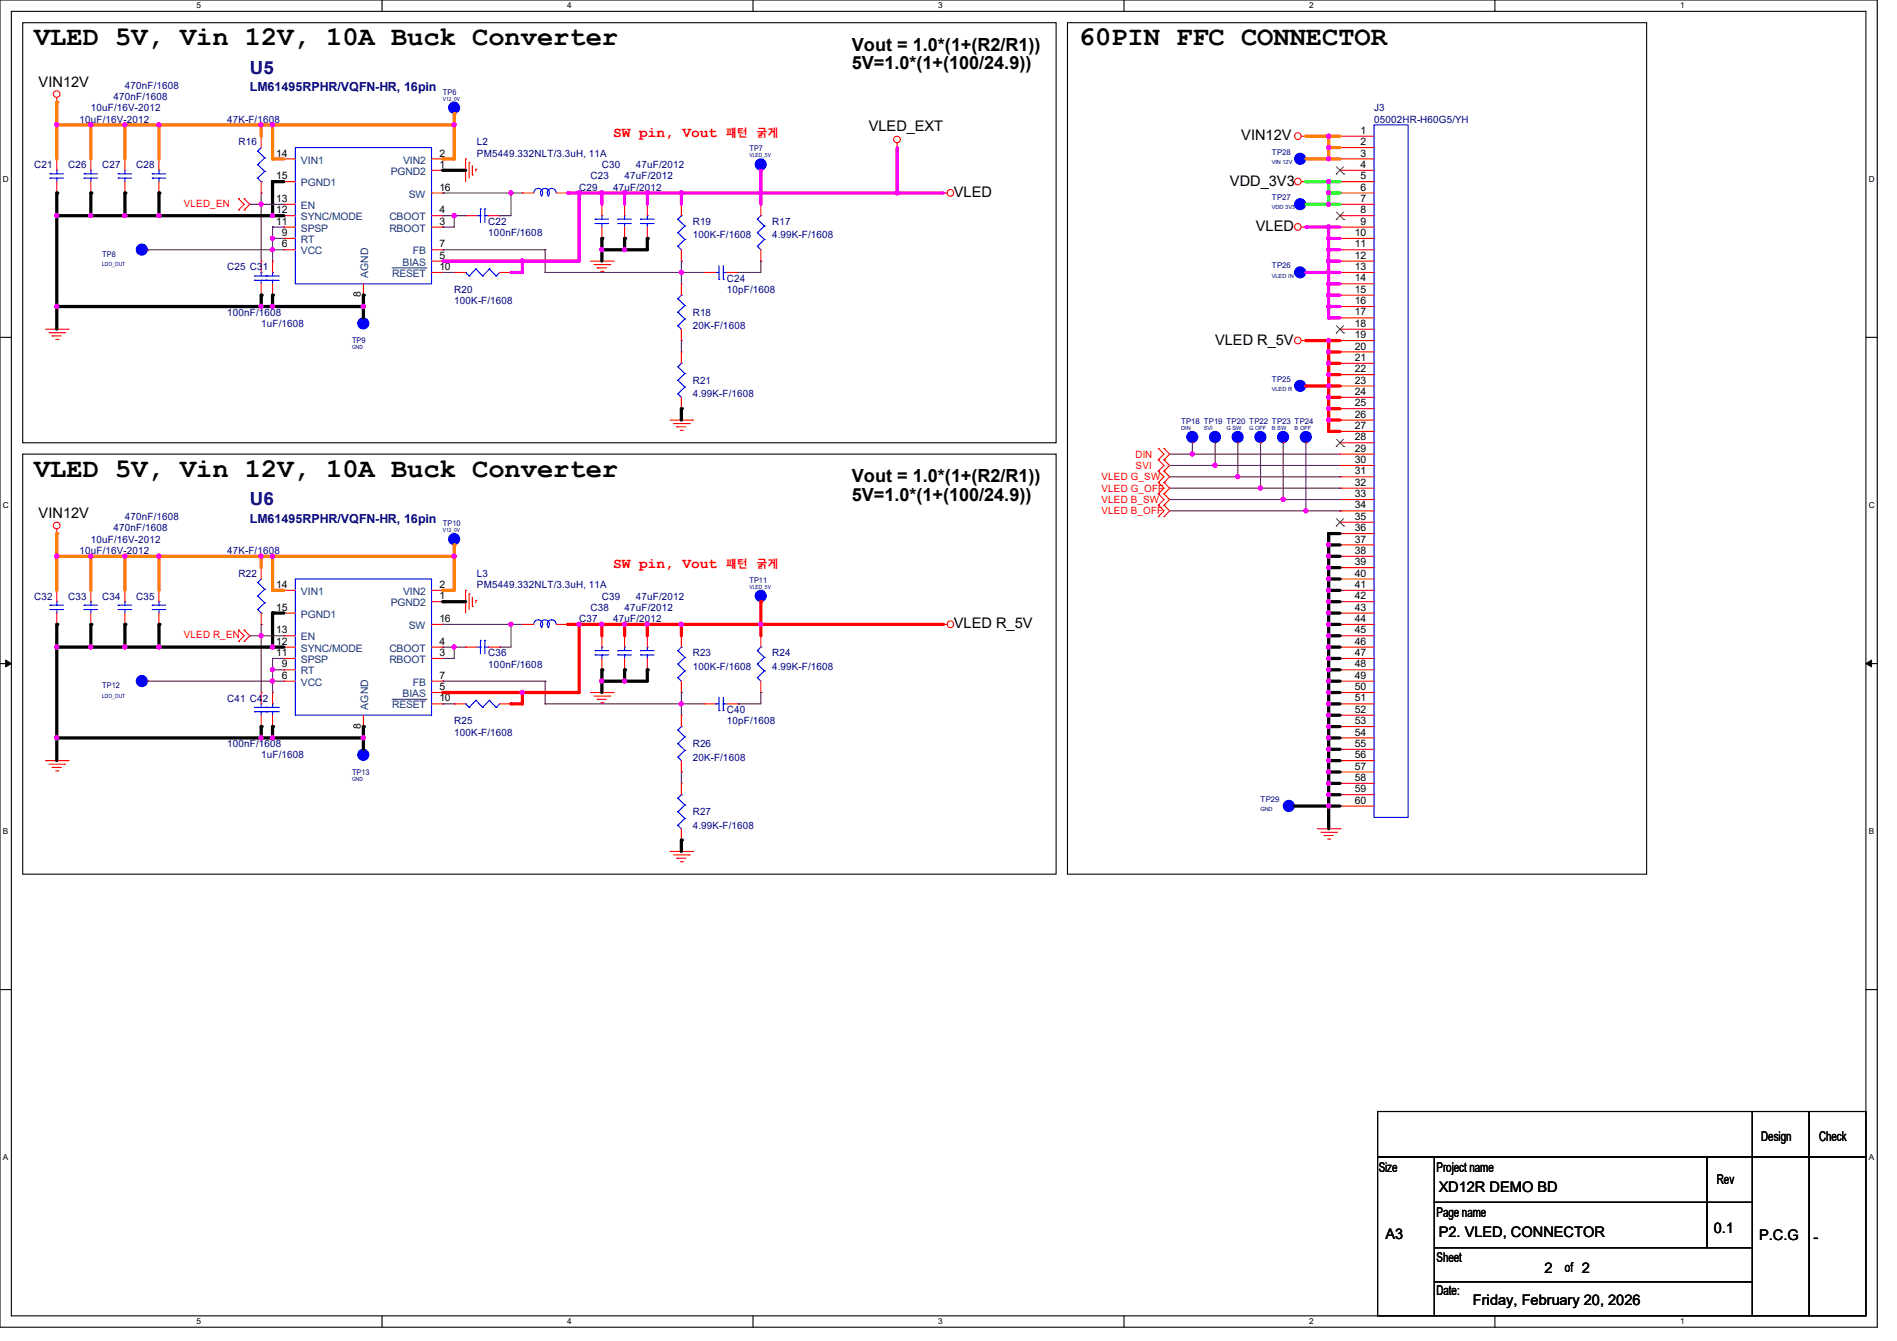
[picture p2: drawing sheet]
<svg xmlns="http://www.w3.org/2000/svg" width="297mm" height="210mm" viewBox="0 0 297 210" stroke-linecap="round" stroke-linejoin="round" font-family="sans-serif">
<defs><g id="words">
<g font-size="4.2">
<text x="5.3" y="7.1">VLED 5V, Vin 12V, 10A Buck Converter</text>
<text x="168.9" y="7.1">60PIN FFC CONNECTOR</text>
<text x="5.3" y="74.7">VLED 5V, Vin 12V, 10A Buck Converter</text>
</g>
<g font-size="2.8" fill="#000080">
<text x="39.1" y="11.5">U5</text>
<text x="39.1" y="79.1">U6</text>
</g>
<g font-size="2.8">
<text x="133.3" y="8">Vout = 1.0*(1+(R2/R1))</text>
<text x="133.3" y="10.9">5V=1.0*(1+(100/24.9))</text>
<text x="133.3" y="75.5">Vout = 1.0*(1+(R2/R1))</text>
<text x="133.3" y="78.4">5V=1.0*(1+(100/24.9))</text>
</g>
<g font-size="2.3">
<text x="6.1" y="13.6">VIN12V</text>
<text x="136" y="20.6">VLED_EXT</text>
<text x="194.4" y="22">VIN12V</text>
<text x="192.6" y="29.1">VDD_3V3</text>
<text x="149.4" y="30.9">VLED</text>
<text x="196.6" y="36.2">VLED</text>
<text x="190.2" y="54">VLED R_5V</text>
<text x="6.1" y="81.2">VIN12V</text>
<text x="149.4" y="98.4">VLED R_5V</text>
<text x="225.3" y="186.6">XD12R DEMO BD</text>
<text x="216.9" y="194.1">A3</text>
<text x="225.3" y="193.8">P2. VLED, CONNECTOR</text>
<text x="268.3" y="193">0.1</text>
<text x="275.4" y="194.3">P.C.G</text>
<text x="283.9" y="194.4">-</text>
<text x="241.8" y="199.4">2</text>
<text x="230.6" y="204.4">Friday, February 20, 2026</text>
</g>
<g font-size="2.3" fill="#f00">
<text x="96" y="21.4">SW pin, Vout</text>
<text x="96" y="89">SW pin, Vout</text>
</g>
<g font-size="2.1">
<text x="275.8" y="178.7">Design</text>
<text x="284.8" y="178.7">Check</text>
<text x="215.9" y="183.5">Size</text>
<text x="224.9" y="183.5">Project name</text>
<text x="268.8" y="185.4">Rev</text>
<text x="224.9" y="190.6">Page name</text>
<text x="224.9" y="197.7">Sheet</text>
<text x="224.9" y="202.9">Date:</text>
<text x="245" y="199.1">of 2</text>
</g>
<g font-size="1.9" fill="#000080">
<text x="39.1" y="14.3">LM61495RPHR/VQFN-HR, 16pin</text>
<text x="39.1" y="81.8">LM61495RPHR/VQFN-HR, 16pin</text>
</g>
<g font-size="1.7" fill="#f00">
<text x="113.6" y="21.5">패턴</text>
<text x="118.4" y="21.5">굵게</text>
<text x="113.6" y="89">패턴</text>
<text x="118.4" y="89">굵게</text>
</g>
<g font-size="1.6" fill="#000080">
<text x="14.2" y="17.4">10uF/16V-2012</text>
<text x="17.8" y="15.7">470nF/1608</text>
<text x="19.6" y="13.9">470nF/1608</text>
<text x="215.1" y="17.4">J3</text>
<text x="12.4" y="19.2">10uF/16V-2012</text>
<text x="35.6" y="19.2">47K-F/1608</text>
<text x="37.3" y="22.8">R16</text>
<text x="74.7" y="22.8">L2</text>
<text x="215.1" y="19.2">05002HR-H60G5/YH</text>
<text x="5.3" y="26.3">C21</text>
<text x="10.7" y="26.3">C26</text>
<text x="16" y="26.3">C27</text>
<text x="21.3" y="26.3">C28</text>
<text x="74.7" y="24.6">PM5449.332NLT/3.3uH, 11A</text>
<text x="90.7" y="29.9">C29</text>
<text x="92.5" y="28.1">C23</text>
<text x="94.2" y="26.3">C30</text>
<text x="96" y="29.9">47uF/2012</text>
<text x="97.8" y="28.1">47uF/2012</text>
<text x="99.6" y="26.3">47uF/2012</text>
<text x="76.5" y="35.2">C22</text>
<text x="108.5" y="35.2">R19</text>
<text x="120.9" y="35.2">R17</text>
<text x="76.5" y="37">100nF/1608</text>
<text x="108.5" y="37.3">100K-F/1608</text>
<text x="120.9" y="37.3">4.99K-F/1608</text>
<text x="35.6" y="42.3">C25 C31</text>
<text x="71.1" y="45.9">R20</text>
<text x="71.1" y="47.7">100K-F/1608</text>
<text x="113.8" y="44.1">C24</text>
<text x="113.8" y="45.9">10pF/1608</text>
<text x="35.6" y="49.4">100nF/1608</text>
<text x="40.9" y="51.2">1uF/1608</text>
<text x="108.5" y="49.4">R18</text>
<text x="108.5" y="51.6">20K-F/1608</text>
<text x="108.5" y="60.1">R21</text>
<text x="108.5" y="62.2">4.99K-F/1608</text>
<text x="17.8" y="83.2">470nF/1608</text>
<text x="19.6" y="81.4">470nF/1608</text>
<text x="12.4" y="86.8">10uF/16V-2012</text>
<text x="14.2" y="85">10uF/16V-2012</text>
<text x="35.6" y="86.8">47K-F/1608</text>
<text x="5.3" y="93.9">C32</text>
<text x="10.7" y="93.9">C33</text>
<text x="16" y="93.9">C34</text>
<text x="21.3" y="93.9">C35</text>
<text x="37.3" y="90.3">R22</text>
<text x="74.7" y="90.3">L3</text>
<text x="74.7" y="92.1">PM5449.332NLT/3.3uH, 11A</text>
<text x="92.5" y="95.7">C38</text>
<text x="94.2" y="93.9">C39</text>
<text x="97.8" y="95.7">47uF/2012</text>
<text x="99.6" y="93.9">47uF/2012</text>
<text x="90.7" y="97.4">C37</text>
<text x="96" y="97.4">47uF/2012</text>
<text x="76.5" y="102.8">C36</text>
<text x="76.5" y="104.6">100nF/1608</text>
<text x="108.5" y="102.8">R23</text>
<text x="108.5" y="104.9">100K-F/1608</text>
<text x="120.9" y="102.8">R24</text>
<text x="120.9" y="104.9">4.99K-F/1608</text>
<text x="35.6" y="109.9">C41 C42</text>
<text x="71.1" y="113.5">R25</text>
<text x="113.8" y="111.7">C40</text>
<text x="113.8" y="113.5">10pF/1608</text>
<text x="35.6" y="117">100nF/1608</text>
<text x="40.9" y="118.8">1uF/1608</text>
<text x="71.1" y="115.2">100K-F/1608</text>
<text x="108.5" y="117">R26</text>
<text x="108.5" y="119.1">20K-F/1608</text>
<text x="108.5" y="127.7">R27</text>
<text x="108.5" y="129.8">4.99K-F/1608</text>
</g>
<g font-size="1.6">
<text x="213" y="21">1</text>
<text x="213" y="22.7">2</text>
<text x="43.2" y="24.5">14</text>
<text x="43.2" y="28.1">15</text>
<text x="68.8" y="26.3">1</text>
<text x="68.8" y="24.5">2</text>
<text x="68.8" y="29.8">16</text>
<text x="213" y="24.5">3</text>
<text x="213" y="26.3">4</text>
<text x="213" y="28.1">5</text>
<text x="213" y="29.8">6</text>
<text x="43.2" y="35.2">11</text>
<text x="43.2" y="33.4">12</text>
<text x="43.2" y="31.6">13</text>
<text x="68.8" y="35.2">3</text>
<text x="68.8" y="33.4">4</text>
<text x="213" y="31.6">7</text>
<text x="213" y="33.4">8</text>
<text x="213" y="35.2">9</text>
<text x="44.1" y="38.7">6</text>
<text x="44.1" y="37">9</text>
<text x="68.8" y="40.5">5</text>
<text x="68.8" y="38.7">7</text>
<text x="212.1" y="37">10</text>
<text x="212.1" y="38.7">11</text>
<text x="212.1" y="40.5">12</text>
<text x="56.5" y="46.6" transform="rotate(-90 56.5 46.6)">8</text>
<text x="68.8" y="42.3">10</text>
<text x="212.1" y="42.3">13</text>
<text x="212.1" y="44.1">14</text>
<text x="212.1" y="45.8">15</text>
<text x="212.1" y="47.6">16</text>
<text x="212.1" y="49.4">17</text>
<text x="212.1" y="51.2">18</text>
<text x="212.1" y="53">19</text>
<text x="212.1" y="54.7">20</text>
<text x="212.1" y="56.5">21</text>
<text x="212.1" y="58.3">22</text>
<text x="212.1" y="60.1">23</text>
<text x="212.1" y="61.8">24</text>
<text x="212.1" y="63.6">25</text>
<text x="212.1" y="65.4">26</text>
<text x="212.1" y="67.2">27</text>
<text x="212.1" y="69">28</text>
<text x="212.1" y="70.7">29</text>
<text x="212.1" y="72.5">30</text>
<text x="212.1" y="74.3">31</text>
<text x="212.1" y="76.1">32</text>
<text x="212.1" y="77.9">33</text>
<text x="212.1" y="79.6">34</text>
<text x="212.1" y="81.4">35</text>
<text x="212.1" y="83.2">36</text>
<text x="212.1" y="85">37</text>
<text x="212.1" y="86.7">38</text>
<text x="212.1" y="88.5">39</text>
<text x="43.2" y="92.1">14</text>
<text x="43.2" y="95.6">15</text>
<text x="68.8" y="93.9">1</text>
<text x="68.8" y="92.1">2</text>
<text x="212.1" y="90.3">40</text>
<text x="212.1" y="92.1">41</text>
<text x="212.1" y="93.9">42</text>
<text x="212.1" y="95.6">43</text>
<text x="43.2" y="101">12</text>
<text x="43.2" y="99.2">13</text>
<text x="68.8" y="101">4</text>
<text x="68.8" y="97.4">16</text>
<text x="212.1" y="97.4">44</text>
<text x="212.1" y="99.2">45</text>
<text x="212.1" y="101">46</text>
<text x="43.2" y="102.7">11</text>
<text x="44.1" y="106.3">6</text>
<text x="44.1" y="104.5">9</text>
<text x="68.8" y="102.7">3</text>
<text x="68.8" y="106.3">7</text>
<text x="212.1" y="102.7">47</text>
<text x="212.1" y="104.5">48</text>
<text x="212.1" y="106.3">49</text>
<text x="68.8" y="108.1">5</text>
<text x="68.8" y="109.9">10</text>
<text x="212.1" y="108.1">50</text>
<text x="212.1" y="109.9">51</text>
<text x="212.1" y="111.6">52</text>
<text x="212.1" y="113.4">53</text>
<text x="56.5" y="114.1" transform="rotate(-90 56.5 114.1)">8</text>
<text x="212.1" y="115.2">54</text>
<text x="212.1" y="117">55</text>
<text x="212.1" y="118.7">56</text>
<text x="212.1" y="120.5">57</text>
<text x="212.1" y="122.3">58</text>
<text x="212.1" y="124.1">59</text>
<text x="212.1" y="125.9">60</text>
</g>
<g font-size="1.6" fill="#004080">
<text x="47.1" y="25.6">VIN1</text>
<text x="47.1" y="29.2">PGND1</text>
<text x="61.2" y="27.4">PGND2</text>
<text x="63.1" y="25.6">VIN2</text>
<text x="47.1" y="34.5">SYNC/MODE</text>
<text x="47.1" y="32.7">EN</text>
<text x="61" y="34.5">CBOOT</text>
<text x="64" y="30.9">SW</text>
<text x="47.1" y="39.8">VCC</text>
<text x="47.1" y="38.1">RT</text>
<text x="47.1" y="36.3">SPSP</text>
<text x="61" y="36.3">RBOOT</text>
<text x="63" y="41.6">BIAS</text>
<text x="64.6" y="39.8">FB</text>
<text x="57.7" y="43.6" transform="rotate(-90 57.7 43.6)">AGND</text>
<text x="61.4" y="43.4">RESET</text>
<text x="47.1" y="93.2">VIN1</text>
<text x="61.2" y="95">PGND2</text>
<text x="63.1" y="93.2">VIN2</text>
<text x="47.1" y="100.3">EN</text>
<text x="47.1" y="96.7">PGND1</text>
<text x="64" y="98.5">SW</text>
<text x="47.1" y="107.4">VCC</text>
<text x="47.1" y="105.6">RT</text>
<text x="47.1" y="103.8">SPSP</text>
<text x="47.1" y="102.1">SYNC/MODE</text>
<text x="61" y="103.8">RBOOT</text>
<text x="61" y="102.1">CBOOT</text>
<text x="64.6" y="107.4">FB</text>
<text x="57.7" y="111.1" transform="rotate(-90 57.7 111.1)">AGND</text>
<text x="61.4" y="111">RESET</text>
<text x="63" y="109.2">BIAS</text>
</g>
<g font-size="1.6" fill="#f00">
<text x="28.8" y="32.4">VLED_EN</text>
<text x="177.8" y="71.7">DIN</text>
<text x="172.5" y="75.2">VLED G_SW</text>
<text x="172.5" y="77">VLED G_OFF</text>
<text x="177.8" y="73.4">SVI</text>
<text x="172.5" y="78.8">VLED B_SW</text>
<text x="172.5" y="80.6">VLED B_OFF</text>
<text x="28.8" y="99.9">VLED R_EN</text>
</g>
<g font-size="1.3">
<text x="30.8" y="1.3">5</text>
<text x="88.8" y="1.3">4</text>
<text x="146.9" y="1.3">3</text>
<text x="205" y="1.3">2</text>
<text x="263.1" y="1.3">1</text>
<text x=".5" y="28.4">D</text>
<text x="292.6" y="28.4">D</text>
<text x=".5" y="79.5">C</text>
<text x="292.6" y="79.5">C</text>
<text x=".5" y="130.6">B</text>
<text x="292.6" y="130.6">B</text>
<text x=".5" y="181.7">A</text>
<text x="292.6" y="181.7">A</text>
<text x="30.8" y="207.4">5</text>
<text x="88.8" y="207.4">4</text>
<text x="146.9" y="207.4">3</text>
<text x="205" y="207.4">2</text>
<text x="263.1" y="207.4">1</text>
</g>
<g font-size="1.2" fill="#000080">
<text x="69.3" y="14.8">TP6</text>
<text x="117.3" y="23.7">TP7</text>
<text x="199.1" y="24.3">TP28</text>
<text x="199.1" y="31.4">TP27</text>
<text x="16" y="40.3">TP8</text>
<text x="199.1" y="42">TP26</text>
<text x="55.1" y="53.8">TP9</text>
<text x="199.1" y="59.8">TP25</text>
<text x="184.9" y="66.4">TP18 TP19 TP20 TP22 TP23 TP24</text>
<text x="69.3" y="82.4">TP10</text>
<text x="117.3" y="91.3">TP11</text>
<text x="16" y="107.8">TP12</text>
<text x="55.1" y="121.3">TP13</text>
<text x="197.4" y="125.6">TP29</text>
</g>
<g font-size=".9" fill="#000080">
<text x="69.3" y="15.7">V12_0V</text>
<text x="117.4" y="24.6">VLED_5V</text>
<text x="199.1" y="25.7">VIN 12V</text>
<text x="199.1" y="32.8">VDD 3V3</text>
<text x="16" y="41.7">LDO_OUT</text>
<text x="199.1" y="43.5">VLED IN</text>
<text x="55.1" y="54.7">GND</text>
<text x="199.1" y="61.3">VLED R</text>
<text x="184.9" y="67.3">DIN</text>
<text x="188.5" y="67.3">SVI</text>
<text x="192" y="67.3">G SW</text>
<text x="195.6" y="67.3">G OFF</text>
<text x="199.1" y="67.3">B SW</text>
<text x="202.7" y="67.3">B OFF</text>
<text x="69.3" y="83.3">V12_0V</text>
<text x="117.4" y="92.2">VLED_5V</text>
<text x="16" y="109.3">LDO_OUT</text>
<text x="55.1" y="122.3">GND</text>
<text x="197.4" y="127">GND</text>
</g>
</g></defs>
<path d="M0 0h293.9v207.9h-293.9zM1.8 1.8h290.3v204.3h-290.3z" fill="none" stroke="#000" stroke-width=".17"/>
<g fill="#fff">
<path d="M30.8 .2h.7v1.4h-.7z"/>
<path d="M30.8 206.2h.7v1.4h-.7z"/>
</g>
<path d="M59.8 0v1.8M59.8 206.1v1.8" fill="none" stroke="#000" stroke-width=".17"/>
<g fill="#fff">
<path d="M88.8 .2h.7v1.4h-.7z"/>
<path d="M88.8 206.2h.7v1.4h-.7z"/>
</g>
<path d="M117.9 0v1.8M117.9 206.1v1.8" fill="none" stroke="#000" stroke-width=".17"/>
<g fill="#fff">
<path d="M146.9 .2h.7v1.4h-.7z"/>
<path d="M146.9 206.2h.7v1.4h-.7z"/>
</g>
<path d="M176 0v1.8M176 206.1v1.8" fill="none" stroke="#000" stroke-width=".17"/>
<g fill="#fff">
<path d="M205 .2h.7v1.4h-.7z"/>
<path d="M205 206.2h.7v1.4h-.7z"/>
</g>
<path d="M234.1 0v1.8M234.1 206.1v1.8" fill="none" stroke="#000" stroke-width=".17"/>
<g fill="#fff">
<path d="M263.1 .2h.6v1.4h-.6z"/>
<path d="M263.1 206.2h.6v1.4h-.6z"/>
<path d="M.5 27.3h.9v1.4h-.9z"/>
<path d="M292.6 27.3h.9v1.4h-.9z"/>
<path d="M.5 78.4h.9v1.4h-.9z"/>
<path d="M292.6 78.4h.9v1.4h-.9z"/>
</g>
<path d="M0 52.8h1.8M292.1 52.8h1.8" fill="none" stroke="#000" stroke-width=".17"/>
<g fill="#fff">
<path d="M.5 129.5h.8v1.4h-.8z"/>
<path d="M292.6 129.5h.8v1.4h-.8z"/>
</g>
<path d="M0 103.9h1.8M292.1 103.9h1.8" fill="none" stroke="#000" stroke-width=".17"/>
<path d="M.9 103.4l.9 .5-.9 .5zM292.1 103.9l.9-.5v1z" fill="#000" stroke="#000" stroke-width=".16"/>
<g fill="#fff">
<path d="M.5 180.5h.8v1.4h-.8z"/>
<path d="M292.6 180.5h.8v1.4h-.8z"/>
</g>
<g fill="none" stroke="#000" stroke-width=".17">
<path d="M3.6 3.6h161.8v65.7h-161.8zM167.1 3.6h90.7v133.3h-90.7zM3.6 71.1h161.8v65.8h-161.8zM0 155h1.8M292.1 155h1.8M215.7 174.1h58.7v7.1h-58.7zM274.4 174.1h8.9v7.1h-8.9zM283.3 174.1h8.8v7.1h-8.8zM215.7 181.2h8.9v24.9h-8.9zM224.6 181.2h42.7v7.1h-42.7zM224.6 188.3h42.7v7.1h-42.7zM224.6 195.4h49.8v5.3h-49.8z"/>
<path d="M267.3 181.2h7.1v7.1h-7.1zM267.3 188.3h7.1v7.1h-7.1zM274.4 181.2h8.9v24.9h-8.9zM283.3 181.2h8.8v24.9h-8.8zM224.6 200.7h49.8v5.4h-49.8z"/>
</g>
<g fill="none" stroke="#f00" stroke-width=".17">
<path d="M8.9 16h.1M8.9 15.3v.7M71.1 17.8h.1M8.9 30.2h.1M8.9 24.9h.1M8.9 24.9v1.8M8.9 28.4v1.8M14.2 30.2h.1M14.2 24.9h.1M14.2 24.9v1.8M14.2 28.4v1.8M19.6 30.2h.1"/>
<path d="M19.6 24.9h.1M19.6 24.9v1.8M19.6 28.4v1.8M23.1 39.1h.1M24.9 30.2h.1M24.9 24.9h.1M24.9 24.9v1.8M24.9 28.4v1.8M37.3 32.9h.1M37.3 31.1h.1M37.3 31.1l.9 .9-.9 .9M38.2 31.1h.1"/>
<path d="M38.2 32.9h.1M38.2 31.1l.9 .9-.9 .9M40.9 21.3h.1M40.9 30.2h.1M40.9 21.3v1.8M40.9 28.4v1.8M44.5 39.1h.1M44.5 37.3h.1M44.5 35.6h.1M44.5 33.8h.1M44.5 32h.1M44.5 24.9h.1"/>
<path d="M44.5 28.4h.1M44.5 28.4h1.7M44.5 35.6h1.7M44.5 24.9h1.7M44.5 32h1.7M44.5 33.8h1.7M44.5 37.3h1.7M44.5 39.1h1.7M67.6 30.2h1.7M67.6 35.6h1.7M67.6 24.9h1.7M67.6 26.7h1.7"/>
<path d="M67.6 33.8h1.7M67.6 39.1h1.7M69.3 26.7h.1M69.3 24.9h.1M69.3 35.6h.1M69.3 33.8h.1M69.3 39.1h.1M69.3 30.2h.1M72.9 24.9h.1M72.9 33.8h.1M72.9 24.9v3.5M72.9 33.8h1.8"/>
<path d="M73.4 25.4h.1M73.4 25.4v2.5M74 27.4h.1M74 26v1.4M74.5 26.5h.1M74.5 26.5v.3M76.5 33.8h1.7M78.2 33.8h.1M81.8 30.2h.1M81.8 30.2h1.8M87.1 30.2h1.8M88.9 30.2h.1"/>
<path d="M94.2 37.3h.1M94.2 32h.1M94.2 32v1.8M94.2 35.6v1.7M97.8 37.3h.1M97.8 32h.1M97.8 32v1.8M97.8 35.6v1.7M101.3 37.3h.1M101.3 32h.1M101.3 32v1.8M101.3 35.6v1.7"/>
<path d="M106.7 32h.1M106.7 32v1.8M106.7 39.1v1.8M119.1 26.7h.1M119.1 32h.1M119.1 32v1.8M119.1 39.1v1.8M140.5 23.1h.1M140.5 22.4v.7M147.6 30.2h.1M147.6 30.2h.7M203.8 21.3h.7"/>
<path d="M203.8 28.4h.7M203.8 35.6h.7M204.5 21.3h.1M204.5 28.4h.1M204.5 35.6h.1M204.5 32h.1M204.5 24.9h.1M209.8 21.3h.1M209.8 23.1h.1M209.8 24.9h.1M209.8 26.7h.1M209.8 28.4h.1"/>
<path d="M209.8 30.2h.1M209.8 32h.1M209.8 33.8h.1M209.8 35.6h.1M209.8 37.3h.1M209.8 39.1h.1M209.8 30.2h5.3M209.8 21.3h5.3M209.8 28.4h5.3M209.8 35.6h5.3M209.8 23.1h5.3M209.8 24.9h5.3"/>
<path d="M209.8 26.7h5.3M209.8 32h5.3M209.8 33.8h5.3M209.8 37.3h5.3M209.8 39.1h5.3M7.1 51.6h3.6M7.7 52.1h2.4M8.2 52.6h.1M8.2 52.6h1.4M8.7 53.2h.4M9.1 53.2h.1M10.1 52.1h.1"/>
<path d="M10.7 51.6h.1M40.9 46.2h.1M40.9 40.9h.1M40.9 40.9v1.8M40.9 44.4v1.8M42.7 46.2h.1M42.7 40.9h.1M42.7 40.9v1.8M42.7 44.4v1.8M56.9 46.2h.1M56.9 49.8h.1M56.9 44.4v1.8"/>
<path d="M67.6 40.9h1.7M67.6 42.7h1.7M69.3 40.9h.1M69.3 42.7h.1M71.1 42.7h.1M71.1 42.7h1.8M78.2 42.7h1.8M80 42.7h.1M92.5 40.9h3.5M93 41.4h2.5M93.5 42h.1M93.5 42h1.5"/>
<path d="M94.1 42.5h.3M94.4 42.5h.1M95.5 41.4h.1M96 40.9h.1M106.7 40.9h.1M106.7 53.3h.1M106.7 44.4h.1M106.7 55.1h.1M106.7 44.4v1.8M106.7 51.6v1.7M106.7 55.1v1.8M110.2 42.7h.1"/>
<path d="M110.2 42.7h1.8M113.8 42.7h1.8M115.6 42.7h.1M119.1 40.9h.1M203.8 53.3h.7M204.5 53.3h.1M204.5 42.7h.1M209.8 40.9h.1M209.8 42.7h.1M209.8 44.4h.1M209.8 46.2h.1M209.8 48h.1"/>
<path d="M209.8 49.8h.1M209.8 51.6h.1M209.8 53.3h.1M209.8 55.1h.1M209.8 56.9h.1M209.8 58.7h.1M209.8 40.9h5.3M209.8 51.6h5.3M209.8 53.3h5.3M209.8 42.7h5.3M209.8 44.4h5.3M209.8 46.2h5.3"/>
<path d="M209.8 48h5.3M209.8 49.8h5.3M209.8 55.1h5.3M209.8 56.9h5.3M209.8 58.7h5.3M104.9 65.8h3.6M105.5 66.3h2.4M106 66.8h.1M106 66.8h1.4M106.5 67.4h.3M106.7 64h.1M106.7 62.2v1.8"/>
<path d="M106.8 67.4h.1M107.9 66.3h.1M108.5 65.8h.1M181.4 72h.1M181.4 70.2h.1M181.4 73.8h.1M181.4 75.6h.1M181.4 77.3h.1M181.4 79.1h.1M181.4 70.2l.8 .9-.8 .9M181.4 72l.8 .9-.8 .9M181.4 73.8l.8 .9-.8 .9"/>
<path d="M181.4 75.6l.8 .9-.8 .8M181.4 77.3l.8 .9-.8 .9M181.4 79.1l.8 .9-.8 .9M182.2 70.2h.1M182.2 72h.1M182.2 73.8h.1M182.2 75.6h.1M182.2 77.3h.1M182.2 79.1h.1M182.2 70.2l.9 .9-.9 .9M182.2 72l.9 .9-.9 .9M182.2 73.8l.9 .9-.9 .9"/>
<path d="M182.2 75.6l.9 .9-.9 .8M182.2 77.3l.9 .9-.9 .9M182.2 79.1l.9 .9-.9 .9M186.7 69.3h.1M190.2 69.3h.1M193.8 69.3h.1M197.4 69.3h.1M200.9 69.3h.1M204.5 60.5h.1M204.5 69.3h.1M209.8 60.5h.1M209.8 62.2h.1"/>
<path d="M209.8 64h.1M209.8 65.8h.1M209.8 67.6h.1M209.8 69.3h.1M209.8 71.1h.1M209.8 72.9h.1M209.8 74.7h.1M209.8 76.5h.1M209.8 78.2h.1M209.8 65.8h5.3M209.8 60.5h5.3M209.8 62.2h5.3"/>
<path d="M209.8 64h5.3M209.8 67.6h5.3M209.8 69.3h5.3M209.8 71.1h5.3M209.8 72.9h5.3M209.8 74.7h5.3M209.8 76.5h5.3M209.8 78.2h5.3M8.9 83.6h.1M8.9 97.8h.1M8.9 92.5h.1M8.9 82.8v.8"/>
<path d="M8.9 92.5v1.7M8.9 96v1.8M14.2 97.8h.1M14.2 92.5h.1M14.2 92.5v1.7M14.2 96v1.8M19.6 97.8h.1M19.6 92.5h.1M19.6 92.5v1.7M19.6 96v1.8M24.9 97.8h.1M24.9 92.5h.1"/>
<path d="M24.9 92.5v1.7M24.9 96v1.8M37.3 98.7h.1M37.3 98.7l.9 .9-.9 .9M38.2 98.7h.1M38.2 98.7l.9 .9-.9 .9M40.9 88.9h.1M40.9 97.8h.1M40.9 88.9v1.8M40.9 96v1.8M44.5 99.6h.1M44.5 92.5h.1"/>
<path d="M44.5 96h.1M44.5 92.5h1.7M44.5 96h1.7M44.5 99.6h1.7M67.6 97.8h1.7M67.6 92.5h1.7M67.6 94.2h1.7M69.3 94.2h.1M69.3 92.5h.1M69.3 97.8h.1M71.1 85.3h.1M72.9 92.5h.1"/>
<path d="M72.9 92.5v3.5M73.4 93h.1M73.4 93v2.5M74 95h.1M74 93.5v1.5M74.5 94.1h.1M74.5 94.1v.3M81.8 97.8h.1M81.8 97.8h1.8M87.1 97.8h1.8M88.9 97.8h.1M94.2 99.6h.1"/>
<path d="M94.2 99.6v1.7M97.8 99.6h.1M97.8 99.6v1.7M101.3 99.6h.1M101.3 99.6v1.7M106.7 99.6h.1M106.7 99.6v1.7M119.1 99.6h.1M119.1 94.2h.1M119.1 99.6v1.7M147.6 97.8h.1M147.6 97.8h.7"/>
<path d="M181.4 80.9h.1M182.2 80.9h.1M209.8 80h.1M209.8 81.8h.1M209.8 83.6h.1M209.8 85.3h.1M209.8 87.1h.1M209.8 88.9h.1M209.8 90.7h.1M209.8 92.5h.1M209.8 94.2h.1M209.8 96h.1"/>
<path d="M209.8 97.8h.1M209.8 99.6h.1M209.8 97.8h5.3M209.8 80h5.3M209.8 81.8h5.3M209.8 83.6h5.3M209.8 85.3h5.3M209.8 87.1h5.3M209.8 88.9h5.3M209.8 90.7h5.3M209.8 92.5h5.3M209.8 94.2h5.3"/>
<path d="M209.8 96h5.3M209.8 99.6h5.3M7.1 119.1h3.6M7.7 119.7h2.4M10.1 119.7h.1M10.7 119.1h.1M23.1 106.7h.1M37.3 100.5h.1M38.2 100.5h.1M40.9 113.8h.1M40.9 108.5h.1M40.9 108.5v1.7"/>
<path d="M40.9 112v1.8M42.7 113.8h.1M42.7 108.5h.1M42.7 108.5v1.7M42.7 112v1.8M44.5 106.7h.1M44.5 104.9h.1M44.5 103.1h.1M44.5 101.3h.1M44.5 101.3h1.7M44.5 103.1h1.7M44.5 104.9h1.7"/>
<path d="M44.5 106.7h1.7M56.9 113.8h.1M56.9 117.3h.1M56.9 112v1.8M67.6 108.5h1.7M67.6 101.3h1.7M67.6 103.1h1.7M67.6 106.7h1.7M67.6 110.2h1.7M69.3 103.1h.1M69.3 101.3h.1M69.3 108.5h.1"/>
<path d="M69.3 106.7h.1M69.3 110.2h.1M71.1 110.2h.1M71.1 110.2h1.8M72.9 101.3h.1M72.9 101.3h1.8M76.5 101.3h1.7M78.2 101.3h.1M78.2 110.2h1.8M80 110.2h.1M92.5 108.5h3.5M93 109h2.5"/>
<path d="M93.5 109.5h.1M93.5 109.5h1.5M94.1 110.1h.3M94.2 104.9h.1M94.2 103.1v1.8M94.4 110.1h.1M95.5 109h.1M96 108.5h.1M97.8 104.9h.1M97.8 103.1v1.8M101.3 104.9h.1M101.3 103.1v1.8"/>
<path d="M106.7 112h.1M106.7 108.5h.1M106.7 106.7v1.8M106.7 112v1.8M106.7 119.1v1.8M110.2 110.2h.1M110.2 110.2h1.8M113.8 110.2h1.8M115.6 110.2h.1M119.1 108.5h.1M119.1 106.7v1.8M209.8 101.3h.1"/>
<path d="M209.8 103.1h.1M209.8 104.9h.1M209.8 106.7h.1M209.8 108.5h.1M209.8 110.2h.1M209.8 112h.1M209.8 113.8h.1M209.8 115.6h.1M209.8 117.3h.1M209.8 119.1h.1M209.8 108.5h5.3M209.8 119.1h5.3"/>
<path d="M209.8 101.3h5.3M209.8 103.1h5.3M209.8 104.9h5.3M209.8 106.7h5.3M209.8 110.2h5.3M209.8 112h5.3M209.8 113.8h5.3M209.8 115.6h5.3M209.8 117.3h5.3M8.2 120.2h.1M8.2 120.2h1.4M8.7 120.7h.4"/>
<path d="M9.1 120.7h.1M104.9 133.4h3.6M105.5 133.9h2.4M106 134.4h.1M106 134.4h1.4M106.5 135h.3M106.7 120.9h.1M106.7 131.6h.1M106.7 122.7h.1M106.7 122.7v1.8M106.7 129.8v1.8M106.8 135h.1"/>
<path d="M107.9 133.9h.1M108.5 133.4h.1M202.7 126.2h.1M206.2 129.8h3.6M206.8 130.3h2.5M207.3 130.9h.1M207.3 130.9h1.4M207.9 131.4h.3M208.2 131.4h.1M209.3 130.3h.1M209.8 129.8h.1M209.8 120.9h.1"/>
<path d="M209.8 122.7h.1M209.8 124.5h.1M209.8 126.2h.1M209.8 120.9h5.3M209.8 122.7h5.3M209.8 124.5h5.3M209.8 126.2h5.3"/>
<circle cx="8.9" cy="14.7" r=".52"/>
<circle cx="140.5" cy="21.8" r=".52"/>
<circle cx="148.8" cy="30.2" r=".52"/>
<circle cx="203.2" cy="21.3" r=".52"/>
<circle cx="203.2" cy="28.4" r=".52"/>
<circle cx="203.2" cy="35.5" r=".52"/>
<circle cx="203.2" cy="53.3" r=".52"/>
<circle cx="8.9" cy="82.3" r=".52"/>
<circle cx="148.8" cy="97.8" r=".52"/>
</g>
<g fill="none" stroke="#00f" stroke-width=".17">
<path d="M215.1 19.6h5.4v108.4h-5.4zM7.8 27.2h.1M7.8 27.9h.1M7.8 27.2h2.1M7.8 27.9h2.1M8.9 26.7h.1M8.9 27.9h.1M8.9 26.7v.5M8.9 27.9v.5M13.2 27.2h.1M13.2 27.9h.1M13.2 27.2h2.1"/>
<path d="M13.2 27.9h2.1M14.2 26.7h.1M14.2 27.9h.1M14.2 26.7v.5M14.2 27.9v.5M18.5 27.2h.1M18.5 27.9h.1M18.5 27.2h2.1M18.5 27.9h2.1M19.6 26.7h.1M19.6 27.9h.1M19.6 26.7v.5"/>
<path d="M19.6 27.9v.5M23.8 27.2h.1M23.8 27.9h.1M23.8 27.2h2.2M23.8 27.9h2.2M24.9 26.7h.1M24.9 27.9h.1M24.9 26.7v.5M24.9 27.9v.5M40.3 23.7h.1M40.3 25.8h.1M40.3 27.9h.1"/>
<path d="M40.3 23.7l1.1 1M40.3 25.8l1.1 1M40.3 27.9l.6 .5M40.9 28.4h.1M40.9 23.1l-.6 .6M41.4 24.7h.1M41.4 26.8h.1M41.4 24.7l-1.1 1.1M41.4 26.8l-1.1 1.1M46.2 23.1h21.4v21.3h-21.4zM74.7 33.8h.5M75.2 33.8h.1"/>
<path d="M75.2 32.7h.1M75.2 32.7v2.1M75.9 32.7h.1M75.9 32.7v2.1M75.9 33.8h.6M76.5 33.8h.1M83.6 30.2a.7 .7 0 0 1 .9-.6 .7 .7 0 0 1 .2 1.1M85.8 30.7a.7 .7 0 0 0 0-1 .7 .7 0 0 0-1 0 .7 .7 0 0 0 0 1M87.1 30.2a.7 .7 0 0 0-1-.6 .7 .7 0 0 0-.2 1.1M93.2 34.3h.1M93.2 35h.1M93.2 34.3h2.1"/>
<path d="M93.2 35h2.1M94.2 33.8h.1M94.2 35h.1M94.2 33.8v.5M94.2 35v.6M96.7 34.3h.1M96.7 35h.1M96.7 34.3h2.1M96.7 35h2.1M97.8 33.8h.1M97.8 35h.1M97.8 33.8v.5"/>
<path d="M97.8 35v.6M100.3 34.3h.1M100.3 35h.1M100.3 34.3h2.1M100.3 35h2.1M101.3 33.8h.1M101.3 35h.1M101.3 33.8v.5M101.3 35v.6M106.1 38.6h.1M106.1 36.4h.1M106.1 34.3h.1"/>
<path d="M106.1 38.6l.6 .5M106.1 36.4l1.1 1.1M106.1 34.3l1.1 1.1M106.7 33.8h.1M106.7 33.8l-.6 .5M107.2 37.5h.1M107.2 35.4h.1M107.2 37.5l-1.1 1.1M107.2 35.4l-1.1 1M118.6 38.6h.1M118.6 36.4h.1M118.6 34.3h.1"/>
<path d="M118.6 38.6l.5 .5M118.6 36.4l1.1 1.1M118.6 34.3l1.1 1.1M119.1 33.8h.1M119.1 33.8l-.5 .5M119.7 37.5h.1M119.7 35.4h.1M119.7 37.5l-1.1 1.1M119.7 35.4l-1.1 1M39.8 43.2h.1M39.8 43.9h.1M39.8 43.2h3.9"/>
<path d="M39.8 43.9h3.9M40.9 42.7h.1M40.9 43.9h.1M40.9 42.7v.5M40.9 43.9v.5M41.6 43.2h.1M41.6 43.9h.1M42.7 42.7h.1M42.7 43.9h.1M42.7 42.7v.5M42.7 43.9v.5M72.9 42.7h.1"/>
<path d="M72.9 42.7l.5 .5M73.4 43.2h.1M74.5 42.1h.1M74.5 42.1l1.1 1.1M74.5 42.1l-1.1 1.1M75.6 43.2h.1M76.6 42.1h.1M76.6 42.1l1.1 1.1M76.6 42.1l-1 1.1M77.7 43.2h.1M78.2 42.7l-.5 .5M106.1 51h.1"/>
<path d="M106.1 48.9h.1M106.1 46.8h.1M106.1 59.6h.1M106.1 57.4h.1M106.1 51l.6 .6M106.1 48.9l1.1 1.1M106.1 46.8l1.1 1M106.1 59.6l1.1 1M106.1 57.4l1.1 1.1M106.7 46.2h.1M106.7 56.9h.1M106.7 46.2l-.6 .6"/>
<path d="M106.7 56.9l-.6 .5M107.2 50h.1M107.2 47.8h.1M107.2 58.5h.1M107.2 50l-1.1 1M107.2 47.8l-1.1 1.1M107.2 58.5l-1.1 1.1M112 42.7h.1M112 42.7h.6M112.6 43.7h.1M112.6 41.6v2.1M113.2 42.7h.1"/>
<path d="M113.2 43.7h.1M113.2 41.6v2.1M113.2 42.7h.6M106.1 61.7h.1M106.1 61.7l.6 .5M107.2 60.6h.1M107.2 60.6l-1.1 1.1M7.8 94.8h.1M7.8 95.5h.1M7.8 94.8h2.1M7.8 95.5h2.1M8.9 94.2h.1"/>
<path d="M8.9 95.5h.1M8.9 94.2v.6M8.9 95.5v.5M13.2 94.8h.1M13.2 95.5h.1M13.2 94.8h2.1M13.2 95.5h2.1M14.2 94.2h.1M14.2 95.5h.1M14.2 94.2v.6M14.2 95.5v.5M18.5 94.8h.1"/>
<path d="M18.5 95.5h.1M18.5 94.8h2.1M18.5 95.5h2.1M19.6 94.2h.1M19.6 95.5h.1M19.6 94.2v.6M19.6 95.5v.5M23.8 94.8h.1M23.8 95.5h.1M23.8 94.8h2.2M23.8 95.5h2.2M24.9 94.2h.1"/>
<path d="M24.9 95.5h.1M24.9 94.2v.6M24.9 95.5v.5M40.3 91.2h.1M40.3 93.3h.1M40.3 95.5h.1M40.3 91.2l1.1 1.1M40.3 93.3l1.1 1.1M40.3 95.5l.6 .5M40.9 96h.1M40.9 90.7l-.6 .5M41.4 92.3h.1"/>
<path d="M41.4 94.4h.1M41.4 92.3l-1.1 1M41.4 94.4l-1.1 1.1M46.2 90.7h21.4v21.3h-21.4zM83.6 97.8a.7 .7 0 0 1 .9-.7 .7 .7 0 0 1 .2 1.2M85.8 98.3a.7 .7 0 0 0 0-1 .7 .7 0 0 0-1 0 .7 .7 0 0 0 0 1M87.1 97.8a.7 .7 0 0 0-1-.7 .7 .7 0 0 0-.2 1.2M39.8 110.8h.1M39.8 111.5h.1M39.8 110.8h3.9M39.8 111.5h3.9M40.9 110.2h.1"/>
<path d="M40.9 111.5h.1M40.9 110.2v.6M40.9 111.5v.5M41.6 110.8h.1M41.6 111.5h.1M42.7 110.2h.1M42.7 111.5h.1M42.7 110.2v.6M42.7 111.5v.5M72.9 110.2h.1M72.9 110.2l.5 .6M73.4 110.8h.1"/>
<path d="M74.5 109.7h.1M74.5 109.7l1.1 1.1M74.5 109.7l-1.1 1.1M74.7 101.3h.5M75.2 101.3h.1M75.2 100.3h.1M75.2 100.3v2.1M75.6 110.8h.1M75.9 100.3h.1M75.9 101.3h.6M75.9 100.3v2.1M76.5 101.3h.1"/>
<path d="M76.6 109.7h.1M76.6 109.7l1.1 1.1M76.6 109.7l-1 1.1M77.7 110.8h.1M78.2 110.2l-.5 .6M93.2 101.9h.1M93.2 102.6h.1M93.2 101.9h2.1M93.2 102.6h2.1M94.2 101.3h.1M94.2 102.6h.1M94.2 101.3v.6"/>
<path d="M94.2 102.6v.5M96.7 101.9h.1M96.7 102.6h.1M96.7 101.9h2.1M96.7 102.6h2.1M97.8 101.3h.1M97.8 102.6h.1M97.8 101.3v.6M97.8 102.6v.5M100.3 101.9h.1M100.3 102.6h.1M100.3 101.9h2.1"/>
<path d="M100.3 102.6h2.1M101.3 101.3h.1M101.3 102.6h.1M101.3 101.3v.6M101.3 102.6v.5M106.1 118.6h.1M106.1 116.5h.1M106.1 114.3h.1M106.1 106.1h.1M106.1 104h.1M106.1 101.9h.1M106.1 118.6l.6 .5"/>
<path d="M106.1 116.5l1.1 1M106.1 114.3l1.1 1.1M106.1 106.1l.6 .6M106.1 104l1.1 1.1M106.1 101.9l1.1 1.1M106.7 113.8h.1M106.7 101.3h.1M106.7 113.8l-.6 .5M106.7 101.3l-.6 .6M107.2 117.5h.1M107.2 115.4h.1M107.2 105.1h.1"/>
<path d="M107.2 103h.1M107.2 117.5l-1.1 1.1M107.2 115.4l-1.1 1.1M107.2 105.1l-1.1 1M107.2 103l-1.1 1M112 110.2h.1M112 110.2h.6M112.6 111.3h.1M112.6 109.2v2.1M113.2 110.2h.1M113.2 111.3h.1M113.2 110.2h.6"/>
<path d="M113.2 109.2v2.1M118.6 106.1h.1M118.6 104h.1M118.6 101.9h.1M118.6 106.1l.5 .6M118.6 104l1.1 1.1M118.6 101.9l1.1 1.1M119.1 101.3h.1M119.1 101.3l-.5 .6M119.7 105.1h.1M119.7 103h.1M119.7 105.1l-1.1 1"/>
<path d="M119.7 103l-1.1 1M106.1 129.2h.1M106.1 127.1h.1M106.1 125h.1M106.1 129.2l.6 .6M106.1 127.1l1.1 1.1M106.1 125l1.1 1.1M106.7 124.5h.1M106.7 124.5l-.6 .5M107.2 128.2h.1M107.2 126.1h.1M107.2 128.2l-1.1 1"/>
<path d="M107.2 126.1l-1.1 1"/>
</g>
<g fill="none" stroke="#804000" stroke-width=".16">
<path d="M209.2 27.3h.1M209.2 34.4h.1M209.3 26.1l1.1 1.2M209.3 33.2l1.1 1.2M210.4 26.1l-1.2 1.2M210.4 33.2l-1.2 1.2M210.4 27.3h.1M210.4 34.4h.1M209.2 52.2h.1M209.3 51l1.1 1.2M210.4 51l-1.2 1.2M210.4 52.2h.1"/>
<path d="M209.2 69.9h.1M209.3 68.8l1.1 1.1M210.4 68.8l-1.2 1.1M210.4 69.9h.1M209.2 82.4h.1M209.3 81.2l1.1 1.2M210.4 81.2l-1.2 1.2M210.4 82.4h.1"/>
</g>
<g fill="#00f" stroke="#00f" stroke-width=".17">
<circle cx="201.8" cy="126.2" r=".87"/>
<circle cx="193.8" cy="68.4" r=".87"/>
<circle cx="71.1" cy="84.4" r=".87"/>
<circle cx="203.6" cy="32" r=".87"/>
<circle cx="119.1" cy="25.8" r=".87"/>
<circle cx="71.1" cy="16.9" r=".87"/>
<circle cx="197.3" cy="68.4" r=".87"/>
<circle cx="186.7" cy="68.4" r=".87"/>
<circle cx="203.6" cy="60.4" r=".87"/>
<circle cx="56.9" cy="118.2" r=".87"/>
<circle cx="203.6" cy="24.9" r=".87"/>
<circle cx="203.6" cy="42.7" r=".87"/>
<circle cx="22.2" cy="39.1" r=".87"/>
<circle cx="200.9" cy="68.4" r=".87"/>
<circle cx="190.2" cy="68.4" r=".87"/>
<circle cx="119.1" cy="93.3" r=".87"/>
<circle cx="56.9" cy="50.7" r=".87"/>
<circle cx="204.4" cy="68.4" r=".87"/>
<circle cx="22.2" cy="106.7" r=".87"/>
</g>
<path d="M61.4 42h5.3M66.7 42h.1M61.4 109.5h5.3M66.7 109.5h.1" fill="none" stroke="#004080" stroke-width=".16"/>
<path d="M8.9 16v3.6" fill="none" stroke="#ff8000" stroke-width=".51"/>
<circle cx="8.9" cy="16" r=".25" fill="#ff8000"/>
<path d="M71.1 17.8v1.8" fill="none" stroke="#ff8000" stroke-width=".51"/>
<circle cx="71.1" cy="17.8" r=".25" fill="#ff8000"/>
<path d="M8.9 19.6v5.3" fill="none" stroke="#ff8000" stroke-width=".51"/>
<circle cx="8.9" cy="19.6" r=".25" fill="#ff8000"/>
<path d="M8.9 19.6h5.3" fill="none" stroke="#ff8000" stroke-width=".51"/>
<circle cx="8.9" cy="19.6" r=".25" fill="#ff8000"/>
<circle cx="8.9" cy="19.5" r=".32" fill="#f0f" stroke="#f0f" stroke-width=".17"/>
<path d="M14.2 19.6h5.4" fill="none" stroke="#ff8000" stroke-width=".51"/>
<circle cx="14.2" cy="19.6" r=".25" fill="#ff8000"/>
<path d="M14.2 19.6v5.3" fill="none" stroke="#ff8000" stroke-width=".51"/>
<circle cx="14.2" cy="19.6" r=".25" fill="#ff8000"/>
<circle cx="14.2" cy="19.5" r=".32" fill="#f0f" stroke="#f0f" stroke-width=".17"/>
<path d="M19.6 19.6h5.3" fill="none" stroke="#ff8000" stroke-width=".51"/>
<circle cx="19.6" cy="19.6" r=".25" fill="#ff8000"/>
<circle cx="19.5" cy="19.5" r=".32" fill="#f0f" stroke="#f0f" stroke-width=".17"/>
<path d="M19.6 19.6v5.3" fill="none" stroke="#ff8000" stroke-width=".51"/>
<circle cx="19.6" cy="19.6" r=".25" fill="#ff8000"/>
<path d="M24.9 19.6h16" fill="none" stroke="#ff8000" stroke-width=".51"/>
<circle cx="24.9" cy="19.6" r=".25" fill="#ff8000"/>
<g fill="#f0f" stroke="#f0f" stroke-width=".17">
<circle cx="40.9" cy="19.5" r=".32"/>
<circle cx="24.9" cy="19.5" r=".32"/>
</g>
<path d="M24.9 19.6v5.3" fill="none" stroke="#ff8000" stroke-width=".51"/>
<circle cx="24.9" cy="19.6" r=".25" fill="#ff8000"/>
<path d="M40.9 19.6v1.7" fill="none" stroke="#ff8000" stroke-width=".51"/>
<circle cx="40.9" cy="19.6" r=".25" fill="#ff8000"/>
<path d="M40.9 19.6h1.8" fill="none" stroke="#ff8000" stroke-width=".51"/>
<circle cx="40.9" cy="19.6" r=".25" fill="#ff8000"/>
<path d="M42.7 19.6v5.3" fill="none" stroke="#ff8000" stroke-width=".51"/>
<circle cx="42.7" cy="19.6" r=".25" fill="#ff8000"/>
<path d="M42.7 19.6h28.4" fill="none" stroke="#ff8000" stroke-width=".51"/>
<circle cx="42.7" cy="19.6" r=".25" fill="#ff8000"/>
<g fill="#f0f" stroke="#f0f" stroke-width=".17">
<circle cx="71.1" cy="19.5" r=".32"/>
<circle cx="42.7" cy="19.5" r=".32"/>
</g>
<path d="M71.1 19.6v5.3" fill="none" stroke="#ff8000" stroke-width=".51"/>
<circle cx="71.1" cy="19.6" r=".25" fill="#ff8000"/>
<path d="M42.7 24.9h1.8" fill="none" stroke="#ff8000" stroke-width=".51"/>
<circle cx="42.7" cy="24.9" r=".25" fill="#ff8000"/>
<path d="M69.3 24.9h1.8" fill="none" stroke="#ff8000" stroke-width=".51"/>
<circle cx="69.3" cy="24.9" r=".25" fill="#ff8000"/>
<path d="M69.3 26.7h3.6" fill="none" stroke="#000" stroke-width=".51"/>
<circle cx="69.3" cy="26.7" r=".25" fill="#000"/>
<path d="M119.1 26.7v3.5" fill="none" stroke="#f0f" stroke-width=".51"/>
<circle cx="119.1" cy="26.7" r=".25" fill="#f0f"/>
<path d="M8.9 30.2v3.6M14.2 30.2v3.6M19.6 30.2v3.6M24.9 30.2v3.6M44.5 28.4h-1.8v5.4" fill="none" stroke="#000" stroke-width=".51"/>
<g fill="#000">
<circle cx="8.9" cy="30.2" r=".25"/>
<circle cx="14.2" cy="30.2" r=".25"/>
<circle cx="19.6" cy="30.2" r=".25"/>
<circle cx="24.9" cy="30.2" r=".25"/>
<circle cx="42.7" cy="28.4" r=".25"/>
</g>
<path d="M40.9 30.2h.1M40.9 30.2v1.8M69.3 30.2h.1M69.3 30.2h12.5M80 30.2h.1M80 30.2v3.6" fill="none" stroke="#800040" stroke-width=".17"/>
<circle cx="80" cy="30.2" r=".32" fill="#f0f" stroke="#f0f" stroke-width=".17"/>
<path d="M88.9 30.2h1.8" fill="none" stroke="#f0f" stroke-width=".51"/>
<circle cx="88.9" cy="30.2" r=".25" fill="#f0f"/>
<path d="M90.7 30.2v10.7" fill="none" stroke="#f0f" stroke-width=".51"/>
<circle cx="90.7" cy="30.2" r=".25" fill="#f0f"/>
<path d="M90.7 30.2h3.5" fill="none" stroke="#f0f" stroke-width=".51"/>
<circle cx="90.7" cy="30.2" r=".25" fill="#f0f"/>
<g fill="#f0f" stroke="#f0f" stroke-width=".17">
<circle cx="94.2" cy="30.2" r=".32"/>
<circle cx="90.7" cy="30.2" r=".32"/>
</g>
<path d="M94.2 30.2v1.8" fill="none" stroke="#f0f" stroke-width=".51"/>
<circle cx="94.2" cy="30.2" r=".25" fill="#f0f"/>
<path d="M94.2 30.2h3.6" fill="none" stroke="#f0f" stroke-width=".51"/>
<circle cx="94.2" cy="30.2" r=".25" fill="#f0f"/>
<path d="M97.8 30.2v1.8" fill="none" stroke="#f0f" stroke-width=".51"/>
<circle cx="97.8" cy="30.2" r=".25" fill="#f0f"/>
<circle cx="97.8" cy="30.2" r=".32" fill="#f0f" stroke="#f0f" stroke-width=".17"/>
<path d="M97.8 30.2h3.5" fill="none" stroke="#f0f" stroke-width=".51"/>
<circle cx="97.8" cy="30.2" r=".25" fill="#f0f"/>
<path d="M101.3 30.2h5.4" fill="none" stroke="#f0f" stroke-width=".51"/>
<circle cx="101.3" cy="30.2" r=".25" fill="#f0f"/>
<circle cx="101.3" cy="30.2" r=".32" fill="#f0f" stroke="#f0f" stroke-width=".17"/>
<path d="M101.3 30.2v1.8" fill="none" stroke="#f0f" stroke-width=".51"/>
<circle cx="101.3" cy="30.2" r=".25" fill="#f0f"/>
<path d="M106.7 30.2v1.8" fill="none" stroke="#f0f" stroke-width=".51"/>
<circle cx="106.7" cy="30.2" r=".25" fill="#f0f"/>
<path d="M106.7 30.2h12.4" fill="none" stroke="#f0f" stroke-width=".51"/>
<circle cx="106.7" cy="30.2" r=".25" fill="#f0f"/>
<g fill="#f0f" stroke="#f0f" stroke-width=".17">
<circle cx="119.1" cy="30.2" r=".32"/>
<circle cx="106.7" cy="30.2" r=".32"/>
</g>
<path d="M119.1 30.2v1.8" fill="none" stroke="#f0f" stroke-width=".51"/>
<circle cx="119.1" cy="30.2" r=".25" fill="#f0f"/>
<path d="M119.1 30.2h21.4" fill="none" stroke="#f0f" stroke-width=".51"/>
<circle cx="140.5" cy="30.2" r=".25" fill="#f0f"/>
<g fill="none" stroke="#800040" stroke-width=".17">
<path d="M23.1 39.1h.1M23.1 39.1h21.4M39.1 32h.1M39.1 32h5.4M40.9 32h.1M40.9 32v8.9M42.7 35.6h.1M42.7 37.3h.1M42.7 39.1h.1M42.7 35.6h1.8M42.7 35.6v5.3M42.7 37.3h1.8"/>
<path d="M69.3 33.8h.1M69.3 35.6h.1M69.3 39.1h.1M69.3 33.8h3.6M69.3 39.1h16M71.1 33.8h.1M71.1 33.8v1.8h-1.8M78.2 33.8h.1M78.2 33.8h1.8M85.3 39.1h.1M85.3 39.1v3.6"/>
</g>
<g fill="#f0f" stroke="#f0f" stroke-width=".17">
<circle cx="40.9" cy="32" r=".32"/>
<circle cx="8.9" cy="33.8" r=".32"/>
<circle cx="14.2" cy="33.8" r=".32"/>
<circle cx="19.5" cy="33.8" r=".32"/>
<circle cx="42.7" cy="33.8" r=".32"/>
<circle cx="24.9" cy="33.8" r=".32"/>
<circle cx="71.1" cy="33.8" r=".32"/>
<circle cx="42.7" cy="37.3" r=".32"/>
<circle cx="97.8" cy="39.1" r=".32"/>
<circle cx="42.7" cy="39.1" r=".32"/>
<circle cx="94.2" cy="39.1" r=".32"/>
</g>
<path d="M44.5 33.8h-35.6v14.2M94.2 37.3v3.6M97.8 37.3v1.8M101.3 37.3v1.8h-7.1" fill="none" stroke="#000" stroke-width=".51"/>
<g fill="#000">
<circle cx="8.9" cy="33.8" r=".25"/>
<circle cx="14.2" cy="33.8" r=".25"/>
<circle cx="19.6" cy="33.8" r=".25"/>
<circle cx="24.9" cy="33.8" r=".25"/>
<circle cx="42.7" cy="33.8" r=".25"/>
<circle cx="94.2" cy="37.3" r=".25"/>
<circle cx="94.2" cy="39.1" r=".25"/>
<circle cx="97.8" cy="39.1" r=".25"/>
<circle cx="97.8" cy="37.3" r=".25"/>
<circle cx="101.3" cy="37.3" r=".25"/>
</g>
<path d="M69.3 40.9h12.5" fill="none" stroke="#f0f" stroke-width=".51"/>
<circle cx="69.3" cy="40.9" r=".25" fill="#f0f"/>
<circle cx="81.8" cy="40.9" r=".32" fill="#f0f" stroke="#f0f" stroke-width=".17"/>
<path d="M81.8 40.9v1.8" fill="none" stroke="#f0f" stroke-width=".51"/>
<circle cx="81.8" cy="40.9" r=".25" fill="#f0f"/>
<path d="M81.8 40.9h8.9" fill="none" stroke="#f0f" stroke-width=".51"/>
<circle cx="81.8" cy="40.9" r=".25" fill="#f0f"/>
<path d="M69.3 42.7h.1M69.3 42.7h1.8M106.7 40.9h.1M106.7 40.9v1.8M119.1 40.9h.1M119.1 40.9v1.8" fill="none" stroke="#800040" stroke-width=".17"/>
<path d="M80 42.7h1.8" fill="none" stroke="#f0f" stroke-width=".51"/>
<circle cx="80" cy="42.7" r=".25" fill="#f0f"/>
<path d="M85.3 42.7h.1M85.3 42.7h24.9M106.7 42.7h.1M106.7 53.3h.1M106.7 42.7v1.7M106.7 53.3v1.8M115.6 42.7h.1M115.6 42.7h3.5" fill="none" stroke="#800040" stroke-width=".17"/>
<g fill="#f0f" stroke="#f0f" stroke-width=".17">
<circle cx="106.7" cy="42.7" r=".32"/>
<circle cx="40.9" cy="48" r=".32"/>
<circle cx="8.9" cy="48" r=".32"/>
<circle cx="56.9" cy="48" r=".32"/>
<circle cx="42.7" cy="48" r=".32"/>
</g>
<path d="M40.9 46.2v1.8M42.7 46.2v1.8M56.9 46.2v3.6M56.9 48h-48v3.6M106.7 64v1.8" fill="none" stroke="#000" stroke-width=".51"/>
<g fill="#000">
<circle cx="8.9" cy="48" r=".25"/>
<circle cx="40.9" cy="46.2" r=".25"/>
<circle cx="40.9" cy="48" r=".25"/>
<circle cx="42.7" cy="48" r=".25"/>
<circle cx="42.7" cy="46.2" r=".25"/>
<circle cx="56.9" cy="46.2" r=".25"/>
<circle cx="56.9" cy="48" r=".25"/>
<circle cx="106.7" cy="64" r=".25"/>
</g>
<path d="M8.9 83.6v3.5" fill="none" stroke="#ff8000" stroke-width=".51"/>
<circle cx="8.9" cy="83.6" r=".25" fill="#ff8000"/>
<path d="M71.1 85.3v1.8" fill="none" stroke="#ff8000" stroke-width=".51"/>
<circle cx="71.1" cy="85.3" r=".25" fill="#ff8000"/>
<path d="M8.9 87.1v5.4" fill="none" stroke="#ff8000" stroke-width=".51"/>
<circle cx="8.9" cy="87.1" r=".25" fill="#ff8000"/>
<path d="M8.9 87.1h5.3" fill="none" stroke="#ff8000" stroke-width=".51"/>
<circle cx="8.9" cy="87.1" r=".25" fill="#ff8000"/>
<g fill="#f0f" stroke="#f0f" stroke-width=".17">
<circle cx="14.2" cy="87.1" r=".32"/>
<circle cx="8.9" cy="87.1" r=".32"/>
</g>
<path d="M14.2 87.1h5.4" fill="none" stroke="#ff8000" stroke-width=".51"/>
<circle cx="14.2" cy="87.1" r=".25" fill="#ff8000"/>
<path d="M14.2 87.1v5.4" fill="none" stroke="#ff8000" stroke-width=".51"/>
<circle cx="14.2" cy="87.1" r=".25" fill="#ff8000"/>
<path d="M19.6 87.1v5.4" fill="none" stroke="#ff8000" stroke-width=".51"/>
<circle cx="19.6" cy="87.1" r=".25" fill="#ff8000"/>
<path d="M19.6 87.1h5.3" fill="none" stroke="#ff8000" stroke-width=".51"/>
<circle cx="19.6" cy="87.1" r=".25" fill="#ff8000"/>
<circle cx="19.5" cy="87.1" r=".32" fill="#f0f" stroke="#f0f" stroke-width=".17"/>
<path d="M24.9 87.1h16" fill="none" stroke="#ff8000" stroke-width=".51"/>
<circle cx="24.9" cy="87.1" r=".25" fill="#ff8000"/>
<g fill="#f0f" stroke="#f0f" stroke-width=".17">
<circle cx="40.9" cy="87.1" r=".32"/>
<circle cx="24.9" cy="87.1" r=".32"/>
</g>
<path d="M24.9 87.1v5.4" fill="none" stroke="#ff8000" stroke-width=".51"/>
<circle cx="24.9" cy="87.1" r=".25" fill="#ff8000"/>
<path d="M40.9 87.1v1.8" fill="none" stroke="#ff8000" stroke-width=".51"/>
<circle cx="40.9" cy="87.1" r=".25" fill="#ff8000"/>
<path d="M40.9 87.1h1.8" fill="none" stroke="#ff8000" stroke-width=".51"/>
<circle cx="40.9" cy="87.1" r=".25" fill="#ff8000"/>
<path d="M42.7 87.1v5.4" fill="none" stroke="#ff8000" stroke-width=".51"/>
<circle cx="42.7" cy="87.1" r=".25" fill="#ff8000"/>
<path d="M42.7 87.1h28.4" fill="none" stroke="#ff8000" stroke-width=".51"/>
<circle cx="42.7" cy="87.1" r=".25" fill="#ff8000"/>
<g fill="#f0f" stroke="#f0f" stroke-width=".17">
<circle cx="71.1" cy="87.1" r=".32"/>
<circle cx="42.7" cy="87.1" r=".32"/>
</g>
<path d="M71.1 87.1v5.4" fill="none" stroke="#ff8000" stroke-width=".51"/>
<circle cx="71.1" cy="87.1" r=".25" fill="#ff8000"/>
<path d="M42.7 92.5h1.8" fill="none" stroke="#ff8000" stroke-width=".51"/>
<circle cx="42.7" cy="92.5" r=".25" fill="#ff8000"/>
<path d="M69.3 92.5h1.8" fill="none" stroke="#ff8000" stroke-width=".51"/>
<circle cx="69.3" cy="92.5" r=".25" fill="#ff8000"/>
<path d="M69.3 94.2h3.6" fill="none" stroke="#000" stroke-width=".51"/>
<circle cx="69.3" cy="94.2" r=".25" fill="#000"/>
<path d="M119.1 94.2v3.6" fill="none" stroke="#f00" stroke-width=".51"/>
<circle cx="119.1" cy="94.2" r=".25" fill="#f00"/>
<path d="M8.9 97.8v3.5M14.2 97.8v3.5M19.6 97.8v3.5M24.9 97.8v3.5M44.5 96h-1.8v5.3" fill="none" stroke="#000" stroke-width=".51"/>
<g fill="#000">
<circle cx="8.9" cy="97.8" r=".25"/>
<circle cx="14.2" cy="97.8" r=".25"/>
<circle cx="19.6" cy="97.8" r=".25"/>
<circle cx="24.9" cy="97.8" r=".25"/>
<circle cx="42.7" cy="96" r=".25"/>
</g>
<path d="M40.9 97.8h.1M40.9 97.8v1.8M69.3 97.8h.1M69.3 97.8h12.5M80 97.8h.1M80 97.8v3.5" fill="none" stroke="#800040" stroke-width=".17"/>
<circle cx="80" cy="97.8" r=".32" fill="#f0f" stroke="#f0f" stroke-width=".17"/>
<path d="M88.9 97.8h1.8" fill="none" stroke="#f00" stroke-width=".51"/>
<circle cx="88.9" cy="97.8" r=".25" fill="#f00"/>
<path d="M90.7 97.8v10.7" fill="none" stroke="#f00" stroke-width=".51"/>
<circle cx="90.7" cy="97.8" r=".25" fill="#f00"/>
<circle cx="90.7" cy="97.8" r=".32" fill="#f0f" stroke="#f0f" stroke-width=".17"/>
<path d="M90.7 97.8h3.5" fill="none" stroke="#f00" stroke-width=".51"/>
<circle cx="90.7" cy="97.8" r=".25" fill="#f00"/>
<circle cx="94.2" cy="97.8" r=".32" fill="#f0f" stroke="#f0f" stroke-width=".17"/>
<path d="M94.2 97.8v1.8" fill="none" stroke="#f00" stroke-width=".51"/>
<circle cx="94.2" cy="97.8" r=".25" fill="#f00"/>
<path d="M94.2 97.8h3.6" fill="none" stroke="#f00" stroke-width=".51"/>
<circle cx="94.2" cy="97.8" r=".25" fill="#f00"/>
<path d="M97.8 97.8v1.8" fill="none" stroke="#f00" stroke-width=".51"/>
<circle cx="97.8" cy="97.8" r=".25" fill="#f00"/>
<path d="M97.8 97.8h3.5" fill="none" stroke="#f00" stroke-width=".51"/>
<circle cx="97.8" cy="97.8" r=".25" fill="#f00"/>
<g fill="#f0f" stroke="#f0f" stroke-width=".17">
<circle cx="101.3" cy="97.8" r=".32"/>
<circle cx="97.8" cy="97.8" r=".32"/>
</g>
<path d="M101.3 97.8h5.4" fill="none" stroke="#f00" stroke-width=".51"/>
<circle cx="101.3" cy="97.8" r=".25" fill="#f00"/>
<path d="M101.3 97.8v1.8" fill="none" stroke="#f00" stroke-width=".51"/>
<circle cx="101.3" cy="97.8" r=".25" fill="#f00"/>
<path d="M106.7 97.8v1.8" fill="none" stroke="#f00" stroke-width=".51"/>
<circle cx="106.7" cy="97.8" r=".25" fill="#f00"/>
<path d="M106.7 97.8h12.4" fill="none" stroke="#f00" stroke-width=".51"/>
<circle cx="106.7" cy="97.8" r=".25" fill="#f00"/>
<g fill="#f0f" stroke="#f0f" stroke-width=".17">
<circle cx="119.1" cy="97.8" r=".32"/>
<circle cx="106.7" cy="97.8" r=".32"/>
</g>
<path d="M119.1 97.8v1.8" fill="none" stroke="#f00" stroke-width=".51"/>
<circle cx="119.1" cy="97.8" r=".25" fill="#f00"/>
<path d="M119.1 97.8h28.5" fill="none" stroke="#f00" stroke-width=".51"/>
<circle cx="147.6" cy="97.8" r=".25" fill="#f00"/>
<g fill="none" stroke="#800040" stroke-width=".17">
<path d="M39.1 99.6h.1M39.1 99.6h5.4M40.9 99.6h.1M40.9 99.6v8.9M23.1 106.7h.1M23.1 106.7h21.4M42.7 103.1h.1M42.7 104.9h.1M42.7 106.7h.1M42.7 103.1h1.8M42.7 103.1v5.4M42.7 104.9h1.8"/>
<path d="M69.3 101.3h.1M69.3 103.1h.1M69.3 106.7h.1M69.3 101.3h3.6M69.3 106.7h16M71.1 101.3h.1M71.1 101.3v1.8h-1.8M78.2 101.3h.1M78.2 101.3h1.8M85.3 106.7h.1M85.3 106.7v3.5"/>
</g>
<g fill="#f0f" stroke="#f0f" stroke-width=".17">
<circle cx="40.9" cy="99.5" r=".32"/>
<circle cx="8.9" cy="115.5" r=".32"/>
<circle cx="8.9" cy="101.3" r=".32"/>
<circle cx="14.2" cy="101.3" r=".32"/>
<circle cx="19.5" cy="101.3" r=".32"/>
<circle cx="42.7" cy="101.3" r=".32"/>
<circle cx="24.9" cy="101.3" r=".32"/>
<circle cx="71.1" cy="101.3" r=".32"/>
<circle cx="42.7" cy="106.7" r=".32"/>
<circle cx="42.7" cy="104.9" r=".32"/>
<circle cx="94.2" cy="106.7" r=".32"/>
<circle cx="97.8" cy="106.7" r=".32"/>
</g>
<path d="M44.5 101.3h-35.6v14.3M94.2 104.9v3.6M97.8 104.9v1.8M101.3 104.9v1.8h-7.1" fill="none" stroke="#000" stroke-width=".51"/>
<g fill="#000">
<circle cx="8.9" cy="101.3" r=".25"/>
<circle cx="14.2" cy="101.3" r=".25"/>
<circle cx="19.6" cy="101.3" r=".25"/>
<circle cx="24.9" cy="101.3" r=".25"/>
<circle cx="42.7" cy="101.3" r=".25"/>
<circle cx="94.2" cy="104.9" r=".25"/>
<circle cx="94.2" cy="106.7" r=".25"/>
<circle cx="97.8" cy="104.9" r=".25"/>
<circle cx="97.8" cy="106.7" r=".25"/>
<circle cx="101.3" cy="104.9" r=".25"/>
</g>
<path d="M69.3 108.5h12.5" fill="none" stroke="#f00" stroke-width=".51"/>
<circle cx="69.3" cy="108.5" r=".25" fill="#f00"/>
<circle cx="81.8" cy="108.4" r=".32" fill="#f0f" stroke="#f0f" stroke-width=".17"/>
<path d="M81.8 108.5v1.7" fill="none" stroke="#f00" stroke-width=".51"/>
<circle cx="81.8" cy="108.5" r=".25" fill="#f00"/>
<path d="M81.8 108.5h8.9" fill="none" stroke="#f00" stroke-width=".51"/>
<circle cx="81.8" cy="108.5" r=".25" fill="#f00"/>
<path d="M69.3 110.2h.1M69.3 110.2h1.8M106.7 108.5h.1M106.7 108.5v1.7M119.1 108.5h.1M119.1 108.5v1.7" fill="none" stroke="#800040" stroke-width=".17"/>
<path d="M80 110.2h1.8" fill="none" stroke="#f00" stroke-width=".51"/>
<circle cx="80" cy="110.2" r=".25" fill="#f00"/>
<path d="M85.3 110.2h.1M85.3 110.2h24.9M106.7 110.2h.1M106.7 110.2v1.8M115.6 110.2h.1M115.6 110.2h3.5M106.7 120.9h.1M106.7 120.9v1.8" fill="none" stroke="#800040" stroke-width=".17"/>
<g fill="#f0f" stroke="#f0f" stroke-width=".17">
<circle cx="106.7" cy="110.2" r=".32"/>
<circle cx="40.9" cy="115.5" r=".32"/>
<circle cx="56.9" cy="115.5" r=".32"/>
<circle cx="42.7" cy="115.5" r=".32"/>
</g>
<path d="M40.9 113.8v1.8M42.7 113.8v1.8M56.9 113.8v3.5M56.9 115.6h-48v3.5M106.7 131.6v1.8" fill="none" stroke="#000" stroke-width=".51"/>
<g fill="#000">
<circle cx="8.9" cy="115.6" r=".25"/>
<circle cx="40.9" cy="113.8" r=".25"/>
<circle cx="40.9" cy="115.6" r=".25"/>
<circle cx="42.7" cy="113.8" r=".25"/>
<circle cx="42.7" cy="115.6" r=".25"/>
<circle cx="56.9" cy="115.6" r=".25"/>
<circle cx="56.9" cy="113.8" r=".25"/>
<circle cx="106.7" cy="131.6" r=".25"/>
</g>
<path d="M140.5 23.1v7.1" fill="none" stroke="#f0f" stroke-width=".51"/>
<circle cx="140.5" cy="30.2" r=".25" fill="#f0f"/>
<circle cx="140.4" cy="30.2" r=".32" fill="#f0f" stroke="#f0f" stroke-width=".17"/>
<path d="M140.5 30.2h7.1" fill="none" stroke="#f0f" stroke-width=".51"/>
<circle cx="147.6" cy="30.2" r=".25" fill="#f0f"/>
<path d="M204.5 21.3h3.5" fill="none" stroke="#ff8000" stroke-width=".51"/>
<circle cx="204.5" cy="21.3" r=".25" fill="#ff8000"/>
<path d="M208 21.3h1.8" fill="none" stroke="#ff8000" stroke-width=".51"/>
<circle cx="208" cy="21.3" r=".25" fill="#ff8000"/>
<path d="M208 21.3v1.8" fill="none" stroke="#ff8000" stroke-width=".51"/>
<circle cx="208" cy="21.3" r=".25" fill="#ff8000"/>
<circle cx="208" cy="21.3" r=".32" fill="#f0f" stroke="#f0f" stroke-width=".17"/>
<path d="M208 23.1h1.8" fill="none" stroke="#ff8000" stroke-width=".51"/>
<circle cx="208" cy="23.1" r=".25" fill="#ff8000"/>
<path d="M208 23.1v1.8" fill="none" stroke="#ff8000" stroke-width=".51"/>
<circle cx="208" cy="23.1" r=".25" fill="#ff8000"/>
<circle cx="208" cy="23.1" r=".32" fill="#f0f" stroke="#f0f" stroke-width=".17"/>
<path d="M208 24.9h1.8" fill="none" stroke="#ff8000" stroke-width=".51"/>
<circle cx="208" cy="24.9" r=".25" fill="#ff8000"/>
<path d="M204.5 28.4h3.5" fill="none" stroke="#0f0" stroke-width=".51"/>
<circle cx="204.5" cy="28.4" r=".25" fill="#0f0"/>
<path d="M208 28.4v1.8" fill="none" stroke="#0f0" stroke-width=".51"/>
<circle cx="208" cy="28.4" r=".25" fill="#0f0"/>
<path d="M208 28.4h1.8" fill="none" stroke="#0f0" stroke-width=".51"/>
<circle cx="208" cy="28.4" r=".25" fill="#0f0"/>
<circle cx="208" cy="28.4" r=".32" fill="#f0f" stroke="#f0f" stroke-width=".17"/>
<path d="M208 30.2h1.8" fill="none" stroke="#0f0" stroke-width=".51"/>
<circle cx="208" cy="30.2" r=".25" fill="#0f0"/>
<circle cx="208" cy="30.2" r=".32" fill="#f0f" stroke="#f0f" stroke-width=".17"/>
<path d="M208 30.2v1.8" fill="none" stroke="#0f0" stroke-width=".51"/>
<circle cx="208" cy="30.2" r=".25" fill="#0f0"/>
<circle cx="208" cy="32" r=".32" fill="#f0f" stroke="#f0f" stroke-width=".17"/>
<path d="M208 32h1.8" fill="none" stroke="#0f0" stroke-width=".51"/>
<circle cx="208" cy="32" r=".25" fill="#0f0"/>
<path d="M204.5 35.6h3.5" fill="none" stroke="#f0f" stroke-width=".51"/>
<circle cx="204.5" cy="35.6" r=".25" fill="#f0f"/>
<circle cx="208" cy="35.5" r=".32" fill="#f0f" stroke="#f0f" stroke-width=".17"/>
<path d="M208 35.6h1.8" fill="none" stroke="#f0f" stroke-width=".51"/>
<circle cx="208" cy="35.6" r=".25" fill="#f0f"/>
<path d="M208 35.6v1.7" fill="none" stroke="#f0f" stroke-width=".51"/>
<circle cx="208" cy="35.6" r=".25" fill="#f0f"/>
<path d="M208 37.3h1.8" fill="none" stroke="#f0f" stroke-width=".51"/>
<circle cx="208" cy="37.3" r=".25" fill="#f0f"/>
<path d="M208 37.3v1.8" fill="none" stroke="#f0f" stroke-width=".51"/>
<circle cx="208" cy="37.3" r=".25" fill="#f0f"/>
<circle cx="208" cy="37.3" r=".32" fill="#f0f" stroke="#f0f" stroke-width=".17"/>
<path d="M208 39.1h1.8" fill="none" stroke="#f0f" stroke-width=".51"/>
<circle cx="208" cy="39.1" r=".25" fill="#f0f"/>
<path d="M208 39.1v1.8" fill="none" stroke="#f0f" stroke-width=".51"/>
<circle cx="208" cy="39.1" r=".25" fill="#f0f"/>
<g fill="#f0f" stroke="#f0f" stroke-width=".17">
<circle cx="208" cy="40.9" r=".32"/>
<circle cx="208" cy="39.1" r=".32"/>
</g>
<path d="M208 40.9h1.8" fill="none" stroke="#f0f" stroke-width=".51"/>
<circle cx="208" cy="40.9" r=".25" fill="#f0f"/>
<path d="M208 40.9v1.8" fill="none" stroke="#f0f" stroke-width=".51"/>
<circle cx="208" cy="40.9" r=".25" fill="#f0f"/>
<path d="M208 42.7h1.8" fill="none" stroke="#f0f" stroke-width=".51"/>
<circle cx="208" cy="42.7" r=".25" fill="#f0f"/>
<circle cx="208" cy="42.7" r=".32" fill="#f0f" stroke="#f0f" stroke-width=".17"/>
<path d="M208 42.7v1.7" fill="none" stroke="#f0f" stroke-width=".51"/>
<circle cx="208" cy="42.7" r=".25" fill="#f0f"/>
<path d="M208 44.4h1.8" fill="none" stroke="#f0f" stroke-width=".51"/>
<circle cx="208" cy="44.4" r=".25" fill="#f0f"/>
<circle cx="208" cy="44.4" r=".32" fill="#f0f" stroke="#f0f" stroke-width=".17"/>
<path d="M208 44.4v1.8" fill="none" stroke="#f0f" stroke-width=".51"/>
<circle cx="208" cy="44.4" r=".25" fill="#f0f"/>
<path d="M208 46.2v1.8" fill="none" stroke="#f0f" stroke-width=".51"/>
<circle cx="208" cy="46.2" r=".25" fill="#f0f"/>
<g fill="#f0f" stroke="#f0f" stroke-width=".17">
<circle cx="208" cy="48" r=".32"/>
<circle cx="208" cy="46.2" r=".32"/>
</g>
<path d="M208 46.2h1.8" fill="none" stroke="#f0f" stroke-width=".51"/>
<circle cx="208" cy="46.2" r=".25" fill="#f0f"/>
<path d="M208 48h1.8" fill="none" stroke="#f0f" stroke-width=".51"/>
<circle cx="208" cy="48" r=".25" fill="#f0f"/>
<path d="M208 48v1.8" fill="none" stroke="#f0f" stroke-width=".51"/>
<circle cx="208" cy="48" r=".25" fill="#f0f"/>
<path d="M208 49.8h1.8" fill="none" stroke="#f0f" stroke-width=".51"/>
<circle cx="208" cy="49.8" r=".25" fill="#f0f"/>
<path d="M204.5 53.3h3.5" fill="none" stroke="#f00" stroke-width=".51"/>
<circle cx="204.5" cy="53.3" r=".25" fill="#f00"/>
<path d="M208 53.3h1.8" fill="none" stroke="#f00" stroke-width=".51"/>
<circle cx="208" cy="53.3" r=".25" fill="#f00"/>
<path d="M208 53.3v1.8" fill="none" stroke="#f00" stroke-width=".51"/>
<circle cx="208" cy="53.3" r=".25" fill="#f00"/>
<g fill="#f0f" stroke="#f0f" stroke-width=".17">
<circle cx="208" cy="55.1" r=".32"/>
<circle cx="208" cy="53.3" r=".32"/>
</g>
<path d="M208 55.1h1.8" fill="none" stroke="#f00" stroke-width=".51"/>
<circle cx="208" cy="55.1" r=".25" fill="#f00"/>
<path d="M208 55.1v1.8" fill="none" stroke="#f00" stroke-width=".51"/>
<circle cx="208" cy="55.1" r=".25" fill="#f00"/>
<path d="M208 56.9h1.8" fill="none" stroke="#f00" stroke-width=".51"/>
<circle cx="208" cy="56.9" r=".25" fill="#f00"/>
<circle cx="208" cy="56.9" r=".32" fill="#f0f" stroke="#f0f" stroke-width=".17"/>
<path d="M208 56.9v1.8" fill="none" stroke="#f00" stroke-width=".51"/>
<circle cx="208" cy="56.9" r=".25" fill="#f00"/>
<path d="M208 58.7h1.8" fill="none" stroke="#f00" stroke-width=".51"/>
<circle cx="208" cy="58.7" r=".25" fill="#f00"/>
<circle cx="208" cy="58.7" r=".32" fill="#f0f" stroke="#f0f" stroke-width=".17"/>
<path d="M208 58.7v1.8" fill="none" stroke="#f00" stroke-width=".51"/>
<circle cx="208" cy="58.7" r=".25" fill="#f00"/>
<path d="M208 60.5h1.8" fill="none" stroke="#f00" stroke-width=".51"/>
<circle cx="208" cy="60.5" r=".25" fill="#f00"/>
<circle cx="208" cy="60.4" r=".32" fill="#f0f" stroke="#f0f" stroke-width=".17"/>
<path d="M208 60.5v1.7" fill="none" stroke="#f00" stroke-width=".51"/>
<circle cx="208" cy="60.5" r=".25" fill="#f00"/>
<path d="M208 62.2h1.8" fill="none" stroke="#f00" stroke-width=".51"/>
<circle cx="208" cy="62.2" r=".25" fill="#f00"/>
<circle cx="208" cy="62.2" r=".32" fill="#f0f" stroke="#f0f" stroke-width=".17"/>
<path d="M208 62.2v1.8" fill="none" stroke="#f00" stroke-width=".51"/>
<circle cx="208" cy="62.2" r=".25" fill="#f00"/>
<path d="M208 64h1.8" fill="none" stroke="#f00" stroke-width=".51"/>
<circle cx="208" cy="64" r=".25" fill="#f00"/>
<circle cx="208" cy="64" r=".32" fill="#f0f" stroke="#f0f" stroke-width=".17"/>
<path d="M208 64v1.8" fill="none" stroke="#f00" stroke-width=".51"/>
<circle cx="208" cy="64" r=".25" fill="#f00"/>
<path d="M208 65.8h1.8" fill="none" stroke="#f00" stroke-width=".51"/>
<circle cx="208" cy="65.8" r=".25" fill="#f00"/>
<path d="M208 65.8v1.8" fill="none" stroke="#f00" stroke-width=".51"/>
<circle cx="208" cy="65.8" r=".25" fill="#f00"/>
<circle cx="208" cy="65.8" r=".32" fill="#f0f" stroke="#f0f" stroke-width=".17"/>
<path d="M208 67.6h1.8" fill="none" stroke="#f00" stroke-width=".51"/>
<circle cx="208" cy="67.6" r=".25" fill="#f00"/>
<g fill="none" stroke="#800040" stroke-width=".17">
<path d="M183.1 71.1h26.7M183.1 72.9h26.7M183.1 74.7h26.7M183.1 76.5h26.7M183.1 78.2h26.7M186.7 71.1h.1M186.7 69.3h.1M186.7 69.3v1.8M190.2 72.9h.1M190.2 69.3h.1M190.2 69.3v3.6M193.8 74.7h.1"/>
<path d="M193.8 69.3v5.4M197.4 76.5h.1M197.4 69.3v7.2M200.9 78.2h.1M200.9 69.3v8.9M204.5 69.3v10.7M209.8 74.7h.1M209.8 76.5h.1M209.8 78.2h.1M183.1 80h26.7M204.5 80h.1M209.8 80h.1"/>
</g>
<g fill="#f0f" stroke="#f0f" stroke-width=".17">
<circle cx="186.7" cy="71.1" r=".32"/>
<circle cx="190.2" cy="72.9" r=".32"/>
<circle cx="193.8" cy="74.7" r=".32"/>
<circle cx="197.3" cy="76.4" r=".32"/>
<circle cx="200.9" cy="78.2" r=".32"/>
<circle cx="204.4" cy="80" r=".32"/>
<circle cx="208" cy="85.3" r=".32"/>
<circle cx="208" cy="87.1" r=".32"/>
<circle cx="208" cy="88.9" r=".32"/>
<circle cx="208" cy="90.7" r=".32"/>
<circle cx="208" cy="94.2" r=".32"/>
<circle cx="208" cy="92.4" r=".32"/>
<circle cx="208" cy="96" r=".32"/>
<circle cx="208" cy="99.5" r=".32"/>
<circle cx="208" cy="97.8" r=".32"/>
<circle cx="208" cy="101.3" r=".32"/>
<circle cx="208" cy="103.1" r=".32"/>
<circle cx="208" cy="106.7" r=".32"/>
<circle cx="208" cy="104.9" r=".32"/>
<circle cx="208" cy="108.4" r=".32"/>
<circle cx="208" cy="112" r=".32"/>
<circle cx="208" cy="110.2" r=".32"/>
<circle cx="208" cy="115.5" r=".32"/>
<circle cx="208" cy="113.8" r=".32"/>
<circle cx="208" cy="119.1" r=".32"/>
<circle cx="208" cy="117.3" r=".32"/>
<circle cx="208" cy="120.9" r=".32"/>
<circle cx="208" cy="124.4" r=".32"/>
<circle cx="208" cy="122.7" r=".32"/>
</g>
<g fill="none" stroke="#000" stroke-width=".51">
<path d="M208 85.3h1.8M208 87.1h1.8M208 88.9h1.8M208 90.7h1.8M208 92.5h1.8M208 94.2h1.8M208 96h1.8M208 97.8h1.8M208 99.6h1.8M209.8 83.6h-1.8v46.2M208 101.3h1.8M208 103.1h1.8"/>
<path d="M208 104.9h1.8M208 106.7h1.8M208 108.5h1.8M208 110.2h1.8M208 112h1.8M208 113.8h1.8M208 115.6h1.8M208 117.3h1.8M208 119.1h1.8M208 120.9h1.8M208 122.7h1.8M208 124.5h1.8"/>
<path d="M208 126.2h1.8"/>
</g>
<g fill="#000">
<circle cx="208" cy="87.1" r=".25"/>
<circle cx="208" cy="96" r=".25"/>
<circle cx="208" cy="97.8" r=".25"/>
<circle cx="208" cy="83.6" r=".25"/>
<circle cx="208" cy="99.6" r=".25"/>
<circle cx="208" cy="85.3" r=".25"/>
<circle cx="208" cy="92.5" r=".25"/>
<circle cx="208" cy="94.2" r=".25"/>
<circle cx="208" cy="88.9" r=".25"/>
<circle cx="208" cy="90.7" r=".25"/>
<circle cx="208" cy="103.1" r=".25"/>
<circle cx="208" cy="110.2" r=".25"/>
<circle cx="208" cy="117.3" r=".25"/>
<circle cx="208" cy="101.3" r=".25"/>
<circle cx="208" cy="106.7" r=".25"/>
<circle cx="208" cy="108.5" r=".25"/>
<circle cx="208" cy="112" r=".25"/>
<circle cx="208" cy="104.9" r=".25"/>
<circle cx="208" cy="113.8" r=".25"/>
<circle cx="208" cy="115.6" r=".25"/>
<circle cx="208" cy="119.1" r=".25"/>
<circle cx="208" cy="120.9" r=".25"/>
<circle cx="208" cy="122.7" r=".25"/>
<circle cx="208" cy="124.5" r=".25"/>
<circle cx="208" cy="126.2" r=".25"/>
</g>
<path d="M204.5 60.5h3.5" fill="none" stroke="#f00" stroke-width=".51"/>
<circle cx="204.5" cy="60.5" r=".25" fill="#f00"/>
<path d="M204.5 42.7h3.5" fill="none" stroke="#f0f" stroke-width=".51"/>
<circle cx="208" cy="42.7" r=".25" fill="#f0f"/>
<path d="M204.5 32h3.5" fill="none" stroke="#0f0" stroke-width=".51"/>
<circle cx="208" cy="32" r=".25" fill="#0f0"/>
<path d="M204.5 24.9h3.5" fill="none" stroke="#ff8000" stroke-width=".51"/>
<circle cx="208" cy="24.9" r=".25" fill="#ff8000"/>
<g fill="#f0f" stroke="#f0f" stroke-width=".17">
<circle cx="208" cy="24.9" r=".32"/>
<circle cx="208" cy="126.2" r=".32"/>
<circle cx="8.9" cy="19.5" r=".32"/>
<circle cx="14.2" cy="19.5" r=".32"/>
<circle cx="19.5" cy="19.5" r=".32"/>
<circle cx="40.9" cy="19.5" r=".32"/>
<circle cx="24.9" cy="19.5" r=".32"/>
<circle cx="71.1" cy="19.5" r=".32"/>
<circle cx="42.7" cy="19.5" r=".32"/>
<circle cx="80" cy="30.2" r=".32"/>
<circle cx="94.2" cy="30.2" r=".32"/>
<circle cx="90.7" cy="30.2" r=".32"/>
<circle cx="97.8" cy="30.2" r=".32"/>
<circle cx="101.3" cy="30.2" r=".32"/>
<circle cx="119.1" cy="30.2" r=".32"/>
<circle cx="106.7" cy="30.2" r=".32"/>
<circle cx="40.9" cy="32" r=".32"/>
<circle cx="8.9" cy="33.8" r=".32"/>
<circle cx="14.2" cy="33.8" r=".32"/>
<circle cx="19.5" cy="33.8" r=".32"/>
<circle cx="42.7" cy="33.8" r=".32"/>
<circle cx="24.9" cy="33.8" r=".32"/>
<circle cx="71.1" cy="33.8" r=".32"/>
<circle cx="42.7" cy="37.3" r=".32"/>
<circle cx="97.8" cy="39.1" r=".32"/>
<circle cx="42.7" cy="39.1" r=".32"/>
<circle cx="94.2" cy="39.1" r=".32"/>
<circle cx="81.8" cy="40.9" r=".32"/>
<circle cx="106.7" cy="42.7" r=".32"/>
<circle cx="40.9" cy="48" r=".32"/>
<circle cx="8.9" cy="48" r=".32"/>
<circle cx="56.9" cy="48" r=".32"/>
<circle cx="42.7" cy="48" r=".32"/>
<circle cx="14.2" cy="87.1" r=".32"/>
<circle cx="8.9" cy="87.1" r=".32"/>
<circle cx="19.5" cy="87.1" r=".32"/>
<circle cx="40.9" cy="87.1" r=".32"/>
<circle cx="24.9" cy="87.1" r=".32"/>
<circle cx="71.1" cy="87.1" r=".32"/>
<circle cx="42.7" cy="87.1" r=".32"/>
<circle cx="80" cy="97.8" r=".32"/>
<circle cx="90.7" cy="97.8" r=".32"/>
<circle cx="94.2" cy="97.8" r=".32"/>
<circle cx="101.3" cy="97.8" r=".32"/>
<circle cx="97.8" cy="97.8" r=".32"/>
<circle cx="119.1" cy="97.8" r=".32"/>
<circle cx="106.7" cy="97.8" r=".32"/>
<circle cx="40.9" cy="99.5" r=".32"/>
<circle cx="8.9" cy="115.5" r=".32"/>
<circle cx="8.9" cy="101.3" r=".32"/>
<circle cx="14.2" cy="101.3" r=".32"/>
<circle cx="19.5" cy="101.3" r=".32"/>
<circle cx="42.7" cy="101.3" r=".32"/>
<circle cx="24.9" cy="101.3" r=".32"/>
<circle cx="71.1" cy="101.3" r=".32"/>
<circle cx="42.7" cy="106.7" r=".32"/>
<circle cx="42.7" cy="104.9" r=".32"/>
<circle cx="94.2" cy="106.7" r=".32"/>
<circle cx="97.8" cy="106.7" r=".32"/>
<circle cx="81.8" cy="108.4" r=".32"/>
<circle cx="106.7" cy="110.2" r=".32"/>
<circle cx="40.9" cy="115.5" r=".32"/>
<circle cx="56.9" cy="115.5" r=".32"/>
<circle cx="42.7" cy="115.5" r=".32"/>
<circle cx="140.4" cy="30.2" r=".32"/>
<circle cx="208" cy="21.3" r=".32"/>
<circle cx="208" cy="23.1" r=".32"/>
<circle cx="208" cy="28.4" r=".32"/>
<circle cx="208" cy="30.2" r=".32"/>
<circle cx="208" cy="32" r=".32"/>
<circle cx="208" cy="35.5" r=".32"/>
<circle cx="208" cy="37.3" r=".32"/>
<circle cx="208" cy="40.9" r=".32"/>
<circle cx="208" cy="39.1" r=".32"/>
<circle cx="208" cy="42.7" r=".32"/>
<circle cx="208" cy="44.4" r=".32"/>
<circle cx="208" cy="48" r=".32"/>
<circle cx="208" cy="46.2" r=".32"/>
<circle cx="208" cy="55.1" r=".32"/>
<circle cx="208" cy="53.3" r=".32"/>
<circle cx="208" cy="56.9" r=".32"/>
<circle cx="208" cy="58.7" r=".32"/>
<circle cx="208" cy="60.4" r=".32"/>
<circle cx="208" cy="62.2" r=".32"/>
<circle cx="208" cy="64" r=".32"/>
<circle cx="208" cy="65.8" r=".32"/>
<circle cx="186.7" cy="71.1" r=".32"/>
<circle cx="190.2" cy="72.9" r=".32"/>
<circle cx="193.8" cy="74.7" r=".32"/>
<circle cx="197.3" cy="76.4" r=".32"/>
<circle cx="200.9" cy="78.2" r=".32"/>
<circle cx="204.4" cy="80" r=".32"/>
<circle cx="208" cy="85.3" r=".32"/>
<circle cx="208" cy="87.1" r=".32"/>
<circle cx="208" cy="88.9" r=".32"/>
<circle cx="208" cy="90.7" r=".32"/>
<circle cx="208" cy="94.2" r=".32"/>
<circle cx="208" cy="92.4" r=".32"/>
<circle cx="208" cy="96" r=".32"/>
<circle cx="208" cy="99.5" r=".32"/>
<circle cx="208" cy="97.8" r=".32"/>
<circle cx="208" cy="101.3" r=".32"/>
<circle cx="208" cy="103.1" r=".32"/>
<circle cx="208" cy="106.7" r=".32"/>
<circle cx="208" cy="104.9" r=".32"/>
<circle cx="208" cy="108.4" r=".32"/>
<circle cx="208" cy="112" r=".32"/>
<circle cx="208" cy="110.2" r=".32"/>
<circle cx="208" cy="115.5" r=".32"/>
<circle cx="208" cy="113.8" r=".32"/>
<circle cx="208" cy="119.1" r=".32"/>
<circle cx="208" cy="117.3" r=".32"/>
<circle cx="208" cy="120.9" r=".32"/>
<circle cx="208" cy="124.4" r=".32"/>
<circle cx="208" cy="122.7" r=".32"/>
</g>
<path d="M202.7 126.2h5.3" fill="none" stroke="#000" stroke-width=".51"/>
<circle cx="208" cy="126.2" r=".25" fill="#000"/>
<use href="#words"/>
</svg>
